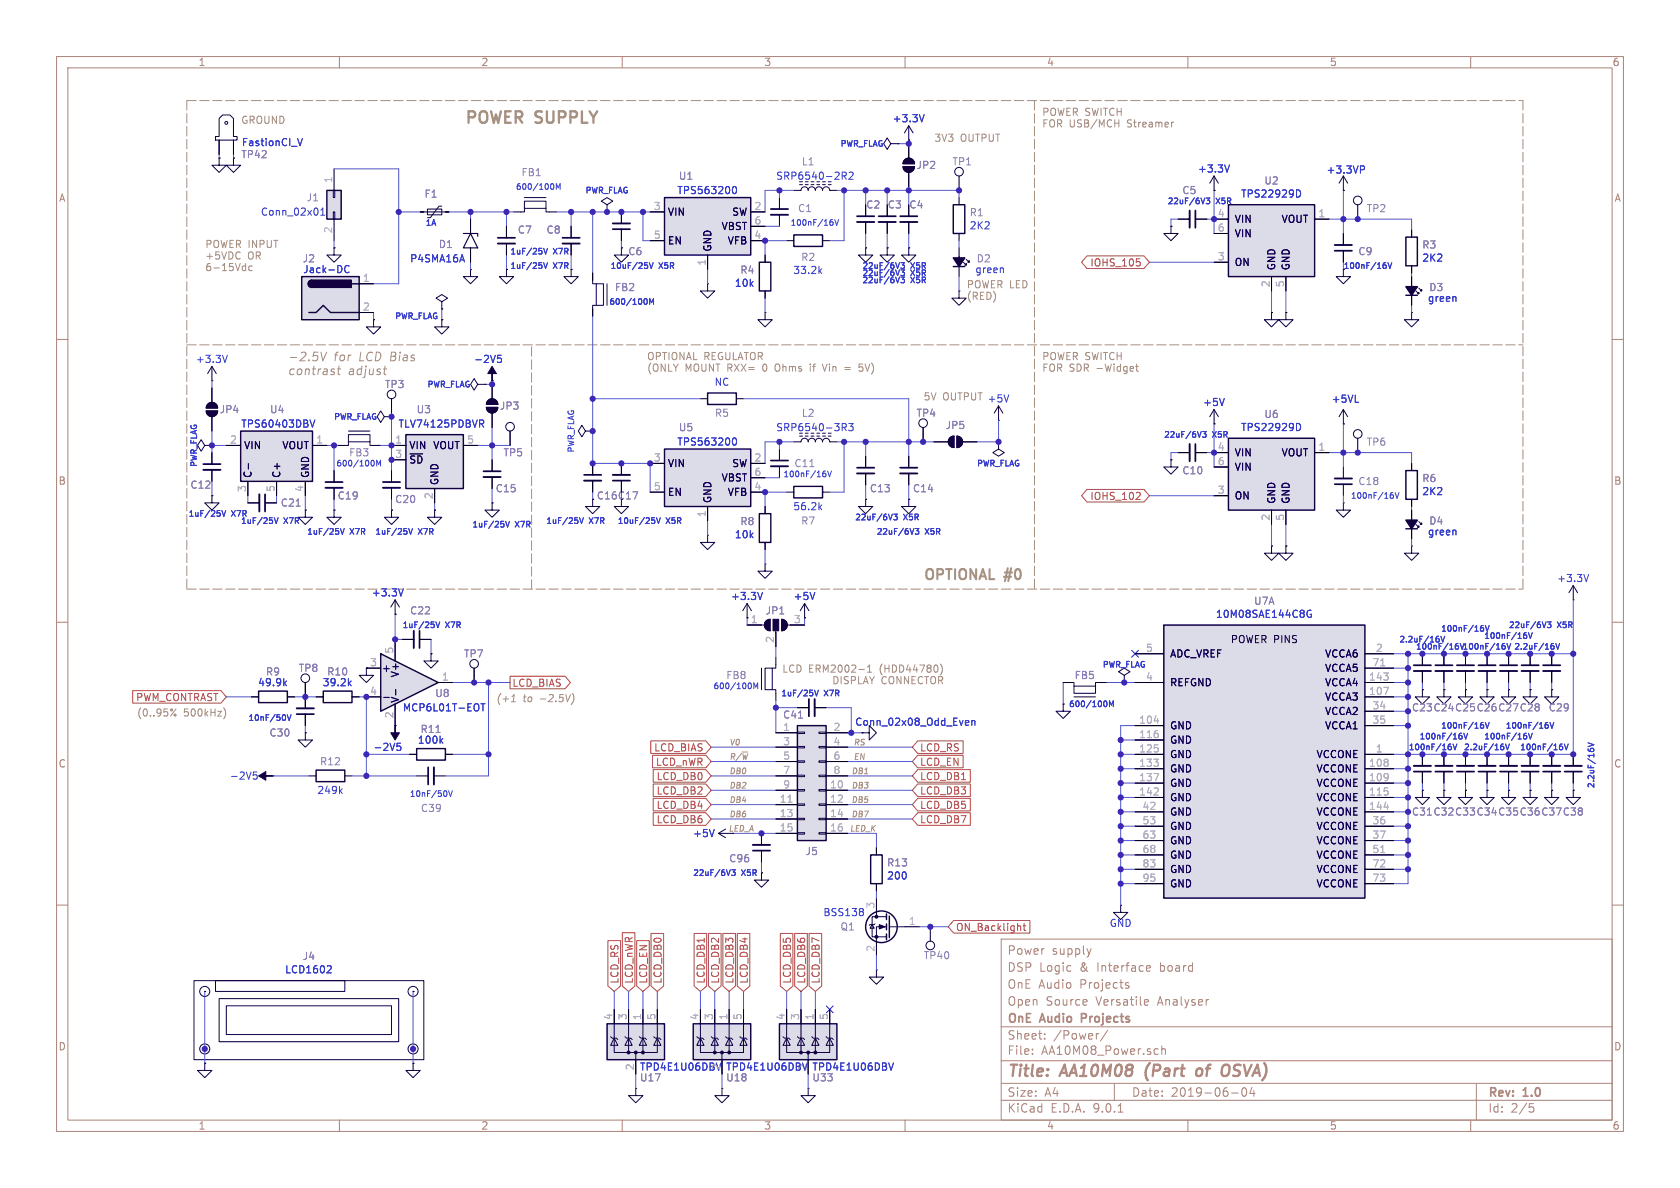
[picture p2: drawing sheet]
<svg xmlns="http://www.w3.org/2000/svg" width="297mm" height="210mm" viewBox="0 0 297 210" stroke-linecap="round" stroke-linejoin="round" font-family="sans-serif">
<defs><g id="words">
<g font-size="2.8" fill="#a4907e">
<text x="81.8" y="22">POWER</text>
<text x="94.5" y="22">SUPPLY</text>
</g>
<g font-size="2.8" fill="#aa837a">
<text x="178" y="190.9">Title:</text>
<text x="187.7" y="190.9">AA10M08</text>
<text x="203.3" y="190.9">(Part</text>
<text x="213.2" y="190.9">of</text>
<text x="218.4" y="190.9">OSVA)</text>
</g>
<g font-size="2.5" fill="#a4907e">
<text x="163.2" y="102.6">OPTIONAL</text>
<text x="177.8" y="102.6">#0</text>
</g>
<g font-size="2.1" fill="#a4907e">
<text x="50.8" y="64">-2.5V</text>
<text x="58.9" y="64">for</text>
<text x="63.4" y="64">LCD Bias</text>
<text x="50.8" y="66.4">contrast</text>
<text x="61.5" y="66.4">adjust</text>
</g>
<g font-size="2.1" fill="#aa837a">
<text x="178" y="172">DSP Logic</text>
<text x="178" y="169">Power</text>
<text x="185.9" y="169">supply</text>
<text x="191" y="172">&amp;</text>
<text x="194.1" y="172">Interface</text>
<text x="205.3" y="172">board</text>
<text x="178" y="178">Open</text>
<text x="178" y="175">OnE Audio</text>
<text x="184.9" y="178">Source</text>
<text x="191" y="175">Projects</text>
<text x="193.8" y="178">Versatile</text>
<text x="204.8" y="178">Analyser</text>
<text x="178" y="184">Sheet:</text>
<text x="178" y="181.2">OnE</text>
<text x="184" y="181.2">Audio</text>
<text x="186.2" y="184">/Power/</text>
<text x="191.8" y="181.2">Projects</text>
<text x="178" y="186.7">File:</text>
<text x="184.1" y="186.7">AA10M08_Power.sch</text>
<text x="178" y="196.9">KiCad</text>
<text x="178" y="194.1">Size:</text>
<text x="184.7" y="194.1">A4</text>
<text x="185.7" y="196.9">E.D.A.</text>
<text x="193.3" y="196.9">9.0.1</text>
<text x="200" y="194.1">Date:</text>
<text x="207" y="194.1">2019-06-04</text>
<text x="263" y="194.3">Rev:</text>
<text x="263" y="196.9">Id:</text>
<text x="267.1" y="196.9">2/5</text>
<text x="269.4" y="194.3">1.0</text>
</g>
<g font-size="1.8" fill="#aa837a">
<text x="35" y="11.9">1</text>
<text x="85" y="11.9">2</text>
<text x="135" y="11.9">3</text>
<text x="185" y="11.9">4</text>
<text x="235" y="11.9">5</text>
<text x="285" y="11.9">6</text>
<text x="10.3" y="35.9">A</text>
<text x="285.3" y="35.9">A</text>
<text x="10.3" y="85.9">B</text>
<text x="285.3" y="85.9">B</text>
<text x="10.3" y="135.9">C</text>
<text x="285.3" y="135.9">C</text>
<text x="10.3" y="185.9">D</text>
<text x="285.3" y="185.9">D</text>
<text x="35" y="199.9">1</text>
<text x="85" y="199.9">2</text>
<text x="135" y="199.9">3</text>
<text x="185" y="199.9">4</text>
<text x="235" y="199.9">5</text>
<text x="285" y="199.9">6</text>
</g>
<g font-size="1.8" fill="#a4907e">
<text x="42.5" y="22">GROUND</text>
<text x="184.1" y="20.6">POWER SWITCH</text>
<text x="184.1" y="22.6">FOR USB/MCH</text>
<text x="199.4" y="22.6">Streamer</text>
<text x="165.1" y="25.2">3V3</text>
<text x="169.8" y="25.2">OUTPUT</text>
<text x="36.2" y="43.9">POWER INPUT</text>
<text x="36.2" y="46">+5VDC</text>
<text x="43.8" y="46">OR</text>
<text x="36.2" y="48">6-15Vdc</text>
<text x="170.8" y="51">POWER LED</text>
<text x="170.8" y="53.1">(RED)</text>
<text x="114.3" y="63.7">OPTIONAL REGULATOR</text>
<text x="114.3" y="65.8">(ONLY</text>
<text x="121.1" y="65.8">MOUNT RXX=</text>
<text x="135.1" y="65.8">0</text>
<text x="137.5" y="65.8">Ohms</text>
<text x="143.9" y="65.8">if</text>
<text x="146.4" y="65.8">Vin</text>
<text x="150.4" y="65.8">=</text>
<text x="153.1" y="65.8">5V)</text>
<text x="184.1" y="63.7">POWER SWITCH</text>
<text x="184.1" y="65.8">FOR SDR -Widget</text>
<text x="163.2" y="70.9">5V</text>
<text x="166.7" y="70.9">OUTPUT</text>
<text x="138.2" y="119">LCD ERM2002-1</text>
<text x="155.6" y="119">(HDD44780)</text>
<text x="87.6" y="124.2">(+1</text>
<text x="92.4" y="124.2">to</text>
<text x="95.5" y="124.2">-2.5V)</text>
<text x="147" y="121">DISPLAY</text>
<text x="155.8" y="121">CONNECTOR</text>
<text x="24.1" y="126.8">(0..95%</text>
<text x="32.4" y="126.8">500kHz)</text>
</g>
<g font-size="1.8" fill="#353dd0">
<text x="157.7" y="21.8">+3.3V</text>
<text x="42.7" y="26">FastionCI_V</text>
<text x="119.6" y="34.5">TPS563200</text>
<text x="137.1" y="32">SRP6540-2R2</text>
<text x="208.9" y="34.5">C5</text>
<text x="211.7" y="30.7">+3.3V</text>
<text x="219.3" y="35.1">TPS22929D</text>
<text x="234.4" y="30.9">+3.3VP</text>
<text x="46" y="38.3">Conn_02x01</text>
<text x="171.3" y="40.7">2K2</text>
<text x="72.4" y="46.6">P4SMA16A</text>
<text x="251.3" y="46.5">2K2</text>
<text x="53.5" y="48.5">Jack-DC</text>
<text x="129.8" y="50.9">10k</text>
<text x="140.1" y="48.6">33.2k</text>
<text x="172.3" y="48.5">green</text>
<text x="252.3" y="53.6">green</text>
<text x="34.5" y="64.4">+3.3V</text>
<text x="83.7" y="64.4">-2V5</text>
<text x="126.2" y="68.4">NC</text>
<text x="174.5" y="71.3">+5V</text>
<text x="212.6" y="72">+5V</text>
<text x="235.3" y="71.4">+5VL</text>
<text x="42.6" y="75.8">TPS60403DBV</text>
<text x="70.4" y="75.8">TLV74125PDBVR</text>
<text x="137.1" y="76.4">SRP6540-3R3</text>
<text x="219.3" y="76.4">TPS22929D</text>
<text x="61.6" y="80.9">FB3</text>
<text x="119.6" y="79">TPS563200</text>
<text x="140.3" y="82.8">C11</text>
<text x="251.3" y="87.7">2K2</text>
<text x="129.8" y="95.4">10k</text>
<text x="140.1" y="90.4">56.2k</text>
<text x="252.3" y="94.8">green</text>
<text x="65.6" y="105.6">+3.3V</text>
<text x="129.1" y="106.3">+3.3V</text>
<text x="140.2" y="106.3">+5V</text>
<text x="275.2" y="103.1">+3.3V</text>
<text x="214.9" y="109.4">10M08SAE144C8G</text>
<text x="46.9" y="119.6">R9</text>
<text x="57.7" y="119.6">R10</text>
<text x="45.5" y="121.5">49.9k</text>
<text x="57" y="121.5">39.2k</text>
<text x="71.1" y="126">MCP6L01T-EOT</text>
<text x="128.3" y="120.2">FB8</text>
<text x="73.8" y="131.7">100k</text>
<text x="74.3" y="129.8">R11</text>
<text x="151.1" y="128.5">Conn_02x08_Odd_Even</text>
<text x="65.9" y="132.9">-2V5</text>
<text x="40.5" y="138">-2V5</text>
<text x="56" y="140.6">249k</text>
<text x="122.4" y="148.2">+5V</text>
<text x="156.7" y="155.7">200</text>
<text x="145.5" y="162.2">BSS138</text>
<text x="196.1" y="164.1">GND</text>
<text x="50.3" y="172.3">LCD1602</text>
<text x="113" y="189.5">TPD4E1U06DBV</text>
<text x="128.3" y="189.5">TPD4E1U06DBV</text>
<text x="142.6" y="189.3" transform="rotate(-90 142.6 189.3)">2</text>
<text x="143.5" y="189.5">TPD4E1U06DBV</text>
</g>
<g font-size="1.8" fill="#8d7cb6">
<text x="42.6" y="28.2">TP42</text>
<text x="141.7" y="29.4">L1</text>
<text x="168.3" y="29.4">TP1</text>
<text x="54.1" y="35.8">J1</text>
<text x="74.9" y="35.2">F1</text>
<text x="92.1" y="31.3">FB1</text>
<text x="119.9" y="32">U1</text>
<text x="161.9" y="30.1">JP2</text>
<text x="223.4" y="32.8">U2</text>
<text x="91.4" y="41.5">C7</text>
<text x="96.5" y="41.5">C8</text>
<text x="141" y="37.7">C1</text>
<text x="153" y="37.1">C2</text>
<text x="156.9" y="37.1">C3</text>
<text x="160.7" y="37.1">C4</text>
<text x="171.3" y="38.4">R1</text>
<text x="241.5" y="37.7">TP2</text>
<text x="53.4" y="46.6">J2</text>
<text x="77.5" y="44">D1</text>
<text x="111" y="45.3">C6</text>
<text x="141.5" y="46.3">R2</text>
<text x="172.6" y="46.6">D2</text>
<text x="240" y="45.3">C9</text>
<text x="251.3" y="44.1">R3</text>
<text x="108.6" y="51.7">FB2</text>
<text x="130.8" y="48.6">R4</text>
<text x="252.6" y="51.7">D3</text>
<text x="68" y="68.8">TP3</text>
<text x="38.7" y="73.3">JP4</text>
<text x="47.6" y="73.3">U4</text>
<text x="73.6" y="73.3">U3</text>
<text x="88.3" y="72.6">JP3</text>
<text x="119.9" y="76.4">U5</text>
<text x="126.3" y="73.9">R5</text>
<text x="141.7" y="73.9">L2</text>
<text x="161.9" y="73.9">TP4</text>
<text x="167.1" y="76">JP5</text>
<text x="223.4" y="74.1">U6</text>
<text x="88.9" y="80.9">TP5</text>
<text x="241.5" y="79">TP6</text>
<text x="33.6" y="86.6">C12</text>
<text x="49.5" y="89.8">C21</text>
<text x="59.6" y="88.5">C19</text>
<text x="69.8" y="89.1">C20</text>
<text x="87.5" y="87.2">C15</text>
<text x="153.7" y="87.2">C13</text>
<text x="161.3" y="87.2">C14</text>
<text x="208.9" y="84">C10</text>
<text x="240" y="86">C18</text>
<text x="251.3" y="85.4">R6</text>
<text x="130.8" y="93">R8</text>
<text x="141.5" y="92.9">R7</text>
<text x="252.6" y="92.9">D4</text>
<text x="221.6" y="107.1">U7A</text>
<text x="72.4" y="108.8">C22</text>
<text x="135.3" y="108.8">JP1</text>
<text x="52.7" y="119">TP8</text>
<text x="81.9" y="116.4">TP7</text>
<text x="76.8" y="123.4">U8</text>
<text x="189.9" y="120.2">FB5</text>
<text x="249.5" y="126">C23 C24 C25 C26 C27 C28</text>
<text x="273.7" y="126">C29</text>
<text x="47.5" y="130.4">C30</text>
<text x="138.3" y="127.2">C41</text>
<text x="56.5" y="135.5">R12</text>
<text x="74.3" y="143.7">C39</text>
<text x="249.5" y="144.4">C31 C32 C33 C34 C35 C36 C37 C38</text>
<text x="128.8" y="152.6">C96</text>
<text x="142.3" y="151.4">J5</text>
<text x="156.7" y="153.4">R13</text>
<text x="148.5" y="164.7">Q1</text>
<text x="53.4" y="169.9">J4</text>
<text x="163.2" y="169.8">TP40</text>
<text x="113" y="191.4">U17</text>
<text x="128.3" y="191.4">U18</text>
<text x="143.5" y="191.4">U33</text>
</g>
<g font-size="1.8" fill="#b4afbe">
<text x="58.8" y="32.5" transform="rotate(-90 58.8 32.5)">1</text>
<text x="58.8" y="41.3" transform="rotate(-90 58.8 41.3)">2</text>
<text x="115.5" y="37.2">3</text>
<text x="133.3" y="37.2">2</text>
<text x="133.3" y="39.8">6</text>
<text x="215.2" y="38.5">4</text>
<text x="215.2" y="41">6</text>
<text x="233" y="38.5">1</text>
<text x="115.5" y="42.3">5</text>
<text x="124.8" y="47.1" transform="rotate(-90 124.8 47.1)">1</text>
<text x="133.3" y="42.3">4</text>
<text x="215.2" y="46.1">3</text>
<text x="64.1" y="49.9">1</text>
<text x="224.5" y="50.9" transform="rotate(-90 224.5 50.9)">2</text>
<text x="227.1" y="50.9" transform="rotate(-90 227.1 50.9)">5</text>
<text x="64.1" y="55">2</text>
<text x="40.6" y="78.5">2</text>
<text x="55.8" y="78.5">1</text>
<text x="69.8" y="78.5">1</text>
<text x="69.8" y="81">3</text>
<text x="82.5" y="78.5">5</text>
<text x="115.5" y="81.7">3</text>
<text x="133.3" y="81.7">2</text>
<text x="215.2" y="79.8">4</text>
<text x="215.2" y="82.3">6</text>
<text x="233" y="79.8">1</text>
<text x="43.6" y="87.1" transform="rotate(-90 43.6 87.1)">3</text>
<text x="48.6" y="87.1" transform="rotate(-90 48.6 87.1)">5</text>
<text x="53.7" y="87.1" transform="rotate(-90 53.7 87.1)">4</text>
<text x="76.6" y="88.3" transform="rotate(-90 76.6 88.3)">2</text>
<text x="115.5" y="86.7">5</text>
<text x="133.3" y="84.2">6</text>
<text x="133.3" y="86.7">4</text>
<text x="215.2" y="87.4">3</text>
<text x="124.8" y="91.5" transform="rotate(-90 124.8 91.5)">1</text>
<text x="224.5" y="92.1" transform="rotate(-90 224.5 92.1)">2</text>
<text x="227.1" y="92.1" transform="rotate(-90 227.1 92.1)">5</text>
<text x="132.6" y="110.2">1</text>
<text x="136.9" y="113.7" transform="rotate(-90 136.9 113.7)">2</text>
<text x="140.3" y="110.2">3</text>
<text x="65.3" y="117.9">3</text>
<text x="69.6" y="115.6" transform="rotate(-90 69.6 115.6)">5</text>
<text x="202.5" y="115.3">5</text>
<text x="242.5" y="117.9">71</text>
<text x="243.1" y="115.3">2</text>
<text x="65.3" y="122.9">4</text>
<text x="78" y="120.4">1</text>
<text x="202.5" y="120.4">4</text>
<text x="241.9" y="120.4">143</text>
<text x="241.9" y="122.9">107</text>
<text x="242.5" y="125.5">34</text>
<text x="69.6" y="127.1" transform="rotate(-90 69.6 127.1)">2</text>
<text x="138.4" y="129.3">1</text>
<text x="138.4" y="131.8">3</text>
<text x="147.2" y="129.3">2</text>
<text x="147.2" y="131.8">4</text>
<text x="201.3" y="128">104</text>
<text x="201.3" y="130.6">116</text>
<text x="242.5" y="128">35</text>
<text x="138.4" y="134.4">5</text>
<text x="138.4" y="136.9">7</text>
<text x="147.2" y="134.4">6</text>
<text x="147.2" y="136.9">8</text>
<text x="201.3" y="133.1">125</text>
<text x="201.3" y="135.6">133</text>
<text x="241.9" y="135.6">108</text>
<text x="243.1" y="133.1">1</text>
<text x="137.8" y="142">11</text>
<text x="138.4" y="139.4">9</text>
<text x="146.6" y="139.4">10</text>
<text x="146.6" y="142">12</text>
<text x="201.3" y="138.2">137</text>
<text x="201.3" y="140.7">142</text>
<text x="201.9" y="143.3">42</text>
<text x="241.9" y="138.2">109</text>
<text x="241.9" y="140.7">115</text>
<text x="241.9" y="143.3">144</text>
<text x="137.8" y="144.5">13</text>
<text x="137.8" y="147.1">15</text>
<text x="146.6" y="144.5">14</text>
<text x="146.6" y="147.1">16</text>
<text x="201.9" y="145.8">53</text>
<text x="201.9" y="148.3">63</text>
<text x="242.5" y="145.8">36</text>
<text x="242.5" y="148.3">37</text>
<text x="201.9" y="150.9">68</text>
<text x="201.9" y="153.4">83</text>
<text x="201.9" y="156">95</text>
<text x="242.5" y="150.9">51</text>
<text x="242.5" y="153.4">72</text>
<text x="242.5" y="156">73</text>
<text x="154.7" y="160.7" transform="rotate(-90 154.7 160.7)">3</text>
<text x="160.6" y="163.6">1</text>
<text x="154.7" y="168.3" transform="rotate(-90 154.7 168.3)">2</text>
<text x="108.3" y="180.4" transform="rotate(-90 108.3 180.4)">4</text>
<text x="110.9" y="180.4" transform="rotate(-90 110.9 180.4)">3</text>
<text x="113.4" y="180.4" transform="rotate(-90 113.4 180.4)">1</text>
<text x="116" y="180.4" transform="rotate(-90 116 180.4)">5</text>
<text x="123.6" y="180.4" transform="rotate(-90 123.6 180.4)">4</text>
<text x="126.1" y="180.4" transform="rotate(-90 126.1 180.4)">3</text>
<text x="128.7" y="180.4" transform="rotate(-90 128.7 180.4)">1</text>
<text x="131.2" y="180.4" transform="rotate(-90 131.2 180.4)">5</text>
<text x="138.8" y="180.4" transform="rotate(-90 138.8 180.4)">4</text>
<text x="141.4" y="180.4" transform="rotate(-90 141.4 180.4)">3</text>
<text x="143.9" y="180.4" transform="rotate(-90 143.9 180.4)">1</text>
<text x="146.4" y="180.4" transform="rotate(-90 146.4 180.4)">5</text>
<text x="112.1" y="189.3" transform="rotate(-90 112.1 189.3)">2</text>
<text x="127.4" y="189.3" transform="rotate(-90 127.4 189.3)">2</text>
</g>
<g font-size="1.8" fill="#15005e">
<text x="118" y="38.3">VIN</text>
<text x="127.5" y="40.9">VBST</text>
<text x="129.3" y="38.3">SW</text>
<text x="218.2" y="39.6">VIN</text>
<text x="226.5" y="39.6">VOUT</text>
<text x="118" y="43.4">EN</text>
<text x="126" y="44.6" transform="rotate(-90 126 44.6)">GND</text>
<text x="128.6" y="43.4">VFB</text>
<text x="218.2" y="42.1">VIN</text>
<text x="218.2" y="47.2">ON</text>
<text x="225.7" y="47.9" transform="rotate(-90 225.7 47.9)">GND</text>
<text x="228.2" y="47.9" transform="rotate(-90 228.2 47.9)">GND</text>
<text x="43.1" y="79.6">VIN</text>
<text x="49.8" y="79.6">VOUT</text>
<text x="72.3" y="79.6">VIN</text>
<text x="72.3" y="82.1">~{SD}</text>
<text x="76.5" y="79.6">VOUT</text>
<text x="118" y="82.8">VIN</text>
<text x="129.3" y="82.8">SW</text>
<text x="218.2" y="80.9">VIN</text>
<text x="218.2" y="83.4">VIN</text>
<text x="226.5" y="80.9">VOUT</text>
<text x="44.7" y="84.6" transform="rotate(-90 44.7 84.6)">C-</text>
<text x="49.8" y="84.6" transform="rotate(-90 49.8 84.6)">C+</text>
<text x="54.8" y="84.6" transform="rotate(-90 54.8 84.6)">GND</text>
<text x="77.7" y="85.9" transform="rotate(-90 77.7 85.9)">GND</text>
<text x="118" y="87.9">EN</text>
<text x="126" y="89" transform="rotate(-90 126 89)">GND</text>
<text x="127.5" y="85.3">VBST</text>
<text x="128.6" y="87.9">VFB</text>
<text x="218.2" y="88.5">ON</text>
<text x="225.7" y="89.2" transform="rotate(-90 225.7 89.2)">GND</text>
<text x="228.2" y="89.2" transform="rotate(-90 228.2 89.2)">GND</text>
<text x="67.4" y="119">+</text>
<text x="70.7" y="119.8" transform="rotate(-90 70.7 119.8)">V+</text>
<text x="206.8" y="116.4">ADC_VREF</text>
<text x="234.2" y="116.4">VCCA6</text>
<text x="234.2" y="119">VCCA5</text>
<text x="70.7" y="124.3" transform="rotate(-90 70.7 124.3)">V-</text>
<text x="206.8" y="121.5">REFGND</text>
<text x="234.2" y="121.5">VCCA4</text>
<text x="234.2" y="124.1">VCCA3</text>
<text x="206.8" y="129.1">GND</text>
<text x="206.8" y="131.7">GND</text>
<text x="234.2" y="126.6">VCCA2</text>
<text x="234.2" y="129.1">VCCA1</text>
<text x="206.8" y="134.2">GND</text>
<text x="206.8" y="136.8">GND</text>
<text x="232.6" y="134.2">VCCONE</text>
<text x="232.6" y="136.8">VCCONE</text>
<text x="206.8" y="139.3">GND</text>
<text x="206.8" y="141.8">GND</text>
<text x="232.6" y="139.3">VCCONE</text>
<text x="232.6" y="141.8">VCCONE</text>
<text x="206.8" y="144.4">GND</text>
<text x="206.8" y="146.9">GND</text>
<text x="206.8" y="149.5">GND</text>
<text x="232.6" y="144.4">VCCONE</text>
<text x="232.6" y="146.9">VCCONE</text>
<text x="232.6" y="149.5">VCCONE</text>
<text x="206.8" y="152">GND</text>
<text x="206.8" y="154.5">GND</text>
<text x="232.6" y="152">VCCONE</text>
<text x="232.6" y="154.5">VCCONE</text>
<text x="206.8" y="157.1">GND</text>
<text x="232.6" y="157.1">VCCONE</text>
</g>
<g font-size="1.8" fill="#c03d3d">
<text x="192.7" y="47.3">IOHS_105</text>
<text x="192.7" y="88.6">IOHS_102</text>
<text x="24" y="124.1">PWM_CONTRAST</text>
<text x="90.5" y="121.6">LCD_BIAS</text>
<text x="115.5" y="133">LCD_BIAS</text>
<text x="115.9" y="135.6">LCD_nWR</text>
<text x="162.6" y="133">LCD_RS</text>
<text x="162.6" y="135.6">LCD_EN</text>
<text x="116" y="143.2">LCD_DB4</text>
<text x="116" y="140.7">LCD_DB2</text>
<text x="116" y="138.1">LCD_DB0</text>
<text x="162.6" y="138.1">LCD_DB1</text>
<text x="162.6" y="143.2">LCD_DB5</text>
<text x="162.6" y="140.7">LCD_DB3</text>
<text x="116" y="145.7">LCD_DB6</text>
<text x="162.6" y="145.7">LCD_DB7</text>
<text x="168.9" y="164.8">ON_Backlight</text>
<text x="109.5" y="174" transform="rotate(-90 109.5 174)">LCD_RS</text>
<text x="112.1" y="174" transform="rotate(-90 112.1 174)">LCD_nWR</text>
<text x="114.6" y="174" transform="rotate(-90 114.6 174)">LCD_EN</text>
<text x="117.2" y="174" transform="rotate(-90 117.2 174)">LCD_DB0</text>
<text x="124.8" y="174" transform="rotate(-90 124.8 174)">LCD_DB1</text>
<text x="127.3" y="174" transform="rotate(-90 127.3 174)">LCD_DB2</text>
<text x="129.9" y="174" transform="rotate(-90 129.9 174)">LCD_DB3</text>
<text x="132.4" y="174" transform="rotate(-90 132.4 174)">LCD_DB4</text>
<text x="140" y="174" transform="rotate(-90 140 174)">LCD_DB5</text>
<text x="142.6" y="174" transform="rotate(-90 142.6 174)">LCD_DB6</text>
<text x="145.1" y="174" transform="rotate(-90 145.1 174)">LCD_DB7</text>
</g>
<text font-size="1.8" fill="#010022" x="105.4" y="88.5">C16 C17</text>
<text font-size="1.8" fill="#130040" x="217.5" y="113.9">POWER PINS</text>
<g font-size="1.4" fill="#353dd0">
<text x="148.5" y="26.1">PWR_FLAG</text>
<text x="91.1" y="33.8">600/100M</text>
<text x="103.4" y="34.4">PWR_FLAG</text>
<text x="75.2" y="40.1">1A</text>
<text x="139.7" y="40.1">100nF/16V</text>
<text x="206.3" y="36.3">22uF/6V3</text>
<text x="215" y="36.3">X5R</text>
<text x="90.1" y="47.7">1uF/25V</text>
<text x="90.1" y="45.2">1uF/25V</text>
<text x="97.8" y="47.7">X7R</text>
<text x="97.8" y="45.2">X7R</text>
<text x="107.8" y="47.7">10uF/25V</text>
<text x="116.5" y="47.7">X5R</text>
<text x="152.4" y="47.7">22uF/6V3</text>
<text x="161" y="47.7">X5R</text>
<text x="152.4" y="50.3">22uF/6V3</text>
<text x="152.4" y="49">22uF/6V3</text>
<text x="161" y="50.3">X5R</text>
<text x="161" y="49">X5R</text>
<text x="69.8" y="56.6">PWR_FLAG</text>
<text x="107.6" y="54.1">600/100M</text>
<text x="75.5" y="68.7">PWR_FLAG</text>
<text x="59" y="74.4">PWR_FLAG</text>
<text x="205.7" y="77.6">22uF/6V3</text>
<text x="214.3" y="77.6">X5R</text>
<text x="35" y="82.6" transform="rotate(-90 35 82.6)">PWR_FLAG</text>
<text x="59.4" y="82.7">600/100M</text>
<text x="101.7" y="80.1" transform="rotate(-90 101.7 80.1)">PWR_FLAG</text>
<text x="172.6" y="82.7">PWR_FLAG</text>
<text x="138.4" y="84.6">100nF/16V</text>
<text x="238.7" y="88.4">100nF/16V</text>
<text x="33.2" y="91.5">1uF/25V</text>
<text x="40.9" y="91.5">X7R</text>
<text x="42.5" y="92.8">1uF/25V</text>
<text x="50.2" y="92.8">X7R</text>
<text x="54.2" y="94.7">1uF/25V</text>
<text x="61.9" y="94.7">X7R</text>
<text x="66.3" y="94.7">1uF/25V</text>
<text x="73.9" y="94.7">X7R</text>
<text x="83.4" y="93.4">1uF/25V</text>
<text x="91.1" y="93.4">X7R</text>
<text x="96.5" y="92.8">1uF/25V</text>
<text x="104.1" y="92.8">X7R</text>
<text x="109.1" y="92.8">10uF/25V</text>
<text x="117.7" y="92.8">X5R</text>
<text x="151.1" y="92.2">22uF/6V3</text>
<text x="154.9" y="94.7">22uF/6V3</text>
<text x="159.7" y="92.2">X5R</text>
<text x="163.5" y="94.7">X5R</text>
<text x="71.1" y="111.2">1uF/25V</text>
<text x="78.7" y="111.2">X7R</text>
<text x="247.3" y="113.8">2.2uF/16V</text>
<text x="254.7" y="111.9">100nF/16V</text>
<text x="262.3" y="113.1">100nF/16V</text>
<text x="266.7" y="111.2">22uF/6V3</text>
<text x="275.3" y="111.2">X5R</text>
<text x="194.9" y="118.2">PWR_FLAG</text>
<text x="250.2" y="115">100nF/16V</text>
<text x="258.5" y="115">100nF/16V</text>
<text x="267.6" y="115">2.2uF/16V</text>
<text x="126" y="122">600/100M</text>
<text x="138" y="123.3">1uF/25V</text>
<text x="145.7" y="123.3">X7R</text>
<text x="188.9" y="125.2">600/100M</text>
<text x="43.8" y="127.6">10nF/50V</text>
<text x="250.9" y="130.9">100nF/16V</text>
<text x="254.7" y="129">100nF/16V</text>
<text x="262.3" y="130.9">100nF/16V</text>
<text x="266.1" y="129">100nF/16V</text>
<text x="249" y="132.8">100nF/16V</text>
<text x="258.7" y="132.8">2.2uF/16V</text>
<text x="268.6" y="132.8">100nF/16V</text>
<text x="72.4" y="141.1">10nF/50V</text>
<text x="282" y="139.4" transform="rotate(-90 282 139.4)">2.2uF/16V</text>
<text x="122.4" y="155">22uF/6V3</text>
<text x="131.1" y="155">X5R</text>
</g>
<g font-size="1.4" fill="#010022">
<text x="237.5" y="47.7">100nF/16V</text>
<text x="128.7" y="147.1">LED_A</text>
</g>
<g font-size="1.4" fill="#a4907e">
<text x="128.9" y="131.8">V0</text>
<text x="150.8" y="131.8">RS</text>
<text x="128.8" y="136.9">DB0</text>
<text x="128.9" y="134.4">R/~{W}</text>
<text x="150.5" y="136.9">DB1</text>
<text x="150.8" y="134.4">EN</text>
<text x="128.8" y="142">DB4</text>
<text x="128.8" y="139.5">DB2</text>
<text x="150.4" y="142">DB5</text>
<text x="150.5" y="139.5">DB3</text>
<text x="128.8" y="144.5">DB6</text>
<text x="150.1" y="147.1">LED_K</text>
<text x="150.4" y="144.5">DB7</text>
</g>
</g></defs>
<g fill="none" stroke="#aa837a" stroke-width=".18">
<path d="M10 10h277v190h-277zM12 12h273v186h-273zM60 10v2M110 10v2M160 10v2M210 10v2M260 10v2M10 60h2M285 60h2M10 110h2M285 110h2M10 160h2"/>
<path d="M177 166h108v32h-108zM192.1 176.8l.1 .3-.7 .1M192.9 167.7l-.4 1M199 174.1l.5 .2 .1 .1-.1 .2-.4 .1M199 173.8h.5M202.5 176.7l.5 .1v.3l-.7 .1M202.9 170.7l.4 .1 .1 .3-.7 .1M203 177.6l-.5 .1M203.3 171.6l-.4 .1M285 160h2M60 198v2M110 198v2"/>
<path d="M160 198v2M177 194.5h108M177 191.5h108M177 187.5h108M177 181.5h108M182.5 186.3v.1M182.5 185.5v.1M184.7 183.6v.1M184.7 182.8v.1M194.2 182.7l-.2 .1M195.8 182.1l-1.3 2M197 191.5v3"/>
<path d="M197.7 196.6h.8M205.4 184.9v1.5M205.4 185.5l.2-.1 .4 .1v.9M210 198v2M217.7 193.2h1.2M219.7 192.4a.81 .81 0 0 0 .3 1.4l.2-.1 .2-.5-.2-.8M221.3 192.2l-.3 1.1h.9M221.7 192.8v1M260 198v2M261 191.5v6.5M270.4 195.1h.7M270.5 195.7h.4l.3 .3-.2 .5-.5 .1"/>
</g>
<path d="M202.6 189.3v1.1M212.5 189.1a.57 .57 0 0 0-1 .2v.7a.57 .57 0 0 0 1-.2M217 188.2l.2 .1a1.5 1.5 0 0 1-.1 1.6" fill="none" stroke="#aa837a" stroke-width=".4"/>
<path d="M191.2 180h.6M191.8 179.2h-.6v1.5" fill="none" stroke="#aa837a" stroke-width=".3"/>
<path d="M176.5 71.8l.8 1.2M176.5 71.8l-.7 1.2M176.5 71.8v2.5M224.8 96.5v1.3h-1.3l1.3 1.3 1.3-1.3h-1.3M227.3 96.5v1.3h-1.2l1.2 1.3 1.3-1.3h-1.3M278.1 139.7v1.3h-1.2l1.2 1.2 1.3-1.2h-1.3" fill="none" stroke="#130040" stroke-width=".18"/>
<path d="M176.5 74.3h.1M224.8 96.5h.1M227.3 96.5h.1M278.1 139.7h.1M278.1 133.4v2M278.1 136.4v2" fill="none" stroke="#010022" stroke-width=".18"/>
<path d="M178.3 69.8l-.4 1.3M280.8 132.4v.2M280.8 131.3l1 .4-1 .3M281.1 132.5l.2-.2h.3l.2 .2" fill="none" stroke="#353dd0" stroke-width=".18"/>
<path d="M276.6 136.4h3.1" fill="none" stroke="#130040" stroke-width=".3"/>
<path d="M276.6 135.4h3.1" fill="none" stroke="#130040" stroke-width=".33"/>
<path d="M217.2 77.5h15.2v12.7h-15.2z" fill="#dcdbe8"/>
<path d="M217.2 77.5h15.2v12.7h-15.2z" fill="none" stroke="#130040" stroke-width=".25"/>
<g fill="none" stroke="#010022" stroke-width=".18">
<path d="M214.6 33.7h.1M214.6 74.9h.1M207 81.3h.1M208.3 80h2M211.3 80h2.1M214.6 80h2.6M214.6 82.6h2.6M214.6 87.6h2.6M224.8 90.2v2.5M227.3 90.2v2.5M232.4 80h2.5M237.5 88.9h.1"/>
<path d="M64.8 118.1h.1M142.2 109.2h.1M54 129.5h.1M270.5 139.7h.1M270.5 133.4v2M270.5 136.4v2M274.3 139.7h.1M274.3 133.4v2M274.3 136.4v2"/>
</g>
<path d="M217.4 29.2l-.5 1.2M212.4 76.3l-.4 1M212.6 76.3h.6l-.3 .4 .3 .1v.4l-.2 .1-.4-.1M216.4 70.4l-.4 1.3M229.2 74.8a.64 .64 0 0 1 .7 .7 .64 .64 0 0 1-.7 .6M144.1 104.7l-.5 1.3M273.3 128.1l.4 .2v.3l-.4 .1M273.4 127.7h.2M274 127.7l.4 1 .3-1M275.9 131.9l.4 .2-.1 .3-.3 .1M276 131.5h.2M276.6 131.5l.3 1 .3-1" fill="none" stroke="#353dd0" stroke-width=".18"/>
<g fill="none" stroke="#130040" stroke-width=".18">
<path d="M214.6 31.1v2.6M214.6 31.1l.8 1.3M214.6 31.1l-.7 1.3M237.5 47.6v1.3h-1.3l1.3 1.3 1.3-1.3h-1.3M214.6 72.4l.8 1.3M214.6 72.4l-.7 1.3M214.6 72.4v2.5M207 81.3v1.3h-1.3l1.3 1.2 1.3-1.2h-1.3M237.5 88.9v1.3h-1.3l1.3 1.2 1.3-1.2h-1.3M64.8 118.1v1.3h-1.3l1.3 1.3 1.2-1.3h-1.2M142.2 106.7l.8 1.3M142.2 106.7l-.7 1.3"/>
<path d="M142.2 106.7v2.5M54 129.5v1.3h-1.3l1.3 1.3 1.2-1.3h-1.2M270.5 139.7v1.3h-1.3l1.3 1.2 1.3-1.2h-1.3M274.3 139.7v1.3h-1.3l1.3 1.2 1.3-1.2h-1.3"/>
</g>
<path d="M211.3 78.5v3M269 136.4h3M272.8 136.4h3" fill="none" stroke="#130040" stroke-width=".3"/>
<path d="M210.3 78.5v3M269 135.4h3M272.8 135.4h3" fill="none" stroke="#130040" stroke-width=".33"/>
<path d="M217.2 36.2h15.2v12.7h-15.2z" fill="#dcdbe8"/>
<g fill="none" stroke="#130040" stroke-width=".25">
<path d="M168.5 36.2h2.1v5.1h-2.1zM217.2 36.2h15.2v12.7h-15.2zM168.5 47.1h2.1M248.5 41.9h2.1v5.1h-2.1zM248.5 52.2h2.1M248.5 83.2h2.1v5.1h-2.1zM248.5 93.5h2.1M45.7 122.2h5.1v2h-5.1zM57.1 122.2h5.1v2h-5.1zM156.7 161.5v1.1M156.7 163.3v1M156.7 165.1v1"/>
<path d="M157.2 161.9v3.8"/>
<circle cx="155.8" cy="163.8" r="2.79"/>
</g>
<g fill="none" stroke="#010022" stroke-width=".18">
<path d="M153 36.2v2M153 39.2v2.1M156.8 36.2v2M156.8 39.2v2.1M158.7 25.4h.1M160.7 24.8h.1M160.7 25.4v2.5M160.7 30.5v2.5M160.7 36.2v2M160.7 39.2v2.1M169.5 31.1v2.6M169.5 34.9v1.3"/>
<path d="M214.6 38.7h2.6M232.4 38.7h2.5M237.5 33.7h.1M240 36.2v2.5M78.1 54.6h.1M78.1 56.5h.1M160.7 43.8h.1M169.5 51.4h.1M169.5 41.3v1.2M169.5 43.8v1.8M169.5 47.1v1.8M214.6 41.3h2.6"/>
<path d="M214.6 46.4h2.6M224.8 48.9v2.5M227.3 48.9v2.5M237.5 41.3v2M237.5 44.3v2.1M249.6 55.2h.1M249.6 40.6v1.3M249.6 47v1.3M249.6 48.9v1.8M249.6 52.2v1.8M163.2 75.6v2.5M165.1 78.1h2.5"/>
<path d="M170.2 78.1h2.5M237.5 74.9h.1M240 77.5v2.5M153 80.6v2.1M153 83.7v2M160.7 88.3h.1M160.7 80.6v2.1M160.7 83.7v2M237.5 82.6v2M237.5 85.6v2M249.6 96.5h.1M249.6 81.9v1.3"/>
<path d="M249.6 88.3v1.2M249.6 90.2v1.7M249.6 93.5v1.8M132.1 109.2h.1M137.2 116.2v1.3M278.1 106h.1M44.4 123.2h1.3M50.8 123.2h1.3M54 120.7v2.5M55.9 123.2h1.2M62.2 123.2h1.3M137.2 122.6v1.2"/>
<path d="M154.9 158.8v2.5M154.9 166.4v2.5M160 163.8h2.6M198.1 160h.1"/>
</g>
<g fill="none" stroke="#353dd0" stroke-width=".18">
<path d="M163.4 20.3l-.4 1.2M229.2 33.6a.64 .64 0 0 1 .7 .6 .64 .64 0 0 1-.7 .6M240.5 29.3h.5l.2 .3-.1 .3-.6 .1M159 49l-.3 1M159 47.7l-.3 1M159 46.4l-.3 1.1M159.3 49h.6l-.3 .4 .2 .1v.4l-.1 .1-.4-.1M159.3 46.4h.6l-.3 .4 .2 .1v.5l-.1 .1-.4-.1M159.3 47.7h.6l-.3 .4 .2 .1v.4l-.1 .1-.4-.1M177.3 47.4l.1 .8M244.7 46.8l.4 .2-.1 .4-.3 .1M244.8 46.4h.2"/>
<path d="M245.4 46.4l.3 1.1 .3-1.1M257.3 52.5l.1 .8M239.6 71.1h.6M157.8 90.9l-.4 1M158 90.9h.6l-.3 .4 .3 .1v.4l-.2 .1-.4-.1M161.6 93.4l-.4 1M161.8 93.4h.6l-.3 .4 .3 .1v.4l-.2 .1-.4-.1M246 87.5l.3 .2v.3l-.3 .1M246.1 87.1h.2M246.6 87.1l.4 1 .3-1M257.3 93.8l.1 .8M134.8 104.7l-.4 1.3"/>
<path d="M280.9 101.5l-.5 1.3M50.3 120.7l.3 .5M50.6 120.4l-.4 .5M61.7 120.7l.4 .5M62.1 120.4l-.5 .5M132.7 120.8l.1 .3-.1 .6M133.3 121.7v-1l.3 .8 .3-.8v1M152.4 160.6l.2 .2-.2 .3 .2 .3v.2l-.2 .3"/>
</g>
<g fill="none" stroke="#130040" stroke-width=".18">
<path d="M157.5 25.4l-.7 1-.6-1 .6-1 .7 1h1.2M159.6 29.5h2.1a1.02 1.02 0 0 1-1 1 1.02 1.02 0 0 1-1.1-1zM159.9 28.2a1.02 1.02 0 0 1 1.1-.2 1.02 1.02 0 0 1 .7 1h-2.1zM160.7 22.2l.7 1.3M160.7 22.2l-.8 1.3M160.7 22.2v2.6M237.5 31.1v2.6M237.5 31.1l-.8 1.3M237.5 31.1l.8 1.3M78.1 53.3l1-.6-1-.6-1 .6 1 .6v1.3M78.1 56.5v1.3h-1.3l1.3 1.3 1.3-1.3h-1.3M160.7 43.8v1.3h-1.3l1.3 1.3 1.2-1.3h-1.2"/>
<path d="M169.5 51.4v1.3h-1.2l1.2 1.3 1.3-1.3h-1.3M169.5 45.3v1.8M170.3 46.4l.5 .5v-.3v.3h-.2M170.8 45.8l.5 .6v-.3v.3h-.2M249.6 55.2v1.3h-1.3l1.3 1.3 1.2-1.3h-1.2M249.6 50.4v1.8M250.3 51.4l.5 .5v-.2v.2h-.2M250.8 50.9l.5 .5v-.2v.2h-.2M167.9 77.4l.8-.3v2a1.02 1.02 0 0 1-1-.6 1.02 1.02 0 0 1 .2-1.1zM169.2 77.1a1.02 1.02 0 0 1 1 1 1.02 1.02 0 0 1-1 1zM237.5 72.4l-.8 1.3M237.5 72.4l.8 1.3"/>
<path d="M237.5 72.4v2.5M160.7 88.3v1.2h-1.3l1.3 1.3 1.2-1.3h-1.2M249.6 96.5v1.3h-1.3l1.3 1.3 1.2-1.3h-1.2M249.6 91.7v1.8M250.3 92.7l.5 .5v-.2v.2h-.2M250.8 92.2l.5 .5v-.2v.2h-.2M132.1 106.7l.7 1.3M132.1 106.7l-.8 1.3M132.1 106.7v2.5M134.6 118.1v3.8M135.3 118.1h1.2v3.8h-1.2zM137.2 117.5v.6h-.7"/>
<path d="M278.1 103.5l-.7 1.3M278.1 103.5l.8 1.3M278.1 103.5v2.5M136.5 121.9h.7v.7M154.2 163.4l.4 .7h-.8zM154.7 163.3l-.1 .1h-.8l-.1 .2M154.9 161.3v.8M156.7 162.1h-2.5v3.5h2.5M156.7 163.8h-1.8v2.6M157.2 163.8h2.8M198.1 160v1.3h1.3l-1.3 1.3-1.3-1.3h1.3"/>
<circle cx="169.5" cy="30.4" r=".76"/>
<circle cx="240" cy="35.4" r=".76"/>
<circle cx="163.2" cy="74.8" r=".76"/>
<circle cx="240" cy="76.7" r=".76"/>
<circle cx="54" cy="119.9" r=".76"/>
</g>
<path d="M151.5 38.2h3.1M155.3 38.2h3.1M159.1 38.2h3.1M236 44.3h3M151.5 82.7h3.1M159.1 82.7h3.1M236 85.6h3" fill="none" stroke="#130040" stroke-width=".3"/>
<path d="M151.5 39.2h3.1M155.3 39.2h3.1M159.1 39.2h3.1M236 43.3h3M151.5 83.7h3.1M159.1 83.7h3.1M236 84.6h3" fill="none" stroke="#130040" stroke-width=".33"/>
<g fill="#130040" stroke="#130040" stroke-width=".25">
<path d="M168.5 45.6h2.1l-1.1 1.5z"/>
<path d="M248.5 91.9h2.1l-1 1.6z"/>
<path d="M248.5 50.7h2.1l-1 1.5z"/>
</g>
<g fill="#130040" stroke="#130040" stroke-width=".18">
<path d="M159.9 28.2a1.02 1.02 0 0 1 1.1-.2 1.02 1.02 0 0 1 .7 1h-2.1z"/>
<path d="M159.6 29.5h2.1a1.02 1.02 0 0 1-1 1 1.02 1.02 0 0 1-1.1-1z"/>
<path d="M167.9 77.4l.8-.3v2a1.02 1.02 0 0 1-1-.6 1.02 1.02 0 0 1 .2-1.1z"/>
<path d="M169.2 77.1a1.02 1.02 0 0 1 1 1 1.02 1.02 0 0 1-1 1z"/>
<path d="M155.4 163.4l1.1 .4-1.1 .4z"/>
<circle cx="154.9" cy="162.1" r=".25"/>
<circle cx="154.9" cy="165.6" r=".25"/>
</g>
<path d="M141 128.3h5v20.3h-5z" fill="#dcdbe8"/>
<path d="M141 128.3h5v20.3h-5z" fill="none" stroke="#130040" stroke-width=".25"/>
<g fill="none" stroke="#130040" stroke-width=".18">
<path d="M141 129.4h1.2v.3h-1.2zM141 132h1.2v.2h-1.2zM141 134.5h1.2v.2h-1.2zM141 137h1.2v.3h-1.2zM141 139.6h1.2v.2h-1.2zM144.8 129.4h1.2v.3h-1.2zM144.8 132h1.2v.2h-1.2zM144.8 134.5h1.2v.2h-1.2zM144.8 137h1.2v.3h-1.2zM144.8 139.6h1.2v.2h-1.2zM141 142.1h1.2v.3h-1.2zM141 144.7h1.2v.2h-1.2z"/>
<path d="M141 147.2h1.2v.2h-1.2zM144.8 142.1h1.2v.3h-1.2zM144.8 144.7h1.2v.2h-1.2zM144.8 147.2h1.2v.2h-1.2z"/>
</g>
<g fill="none" stroke="#010022" stroke-width=".18">
<path d="M137.2 129.5h3.8M137.2 132.1h3.8M137.2 134.6h3.8M137.2 137.2h3.8M137.2 139.7h3.8M146 129.5h3.9M146 132.1h3.9M146 134.6h3.9M146 137.2h3.9M146 139.7h3.9M137.2 142.2h3.8M137.2 144.8h3.8"/>
<path d="M137.2 147.3h3.8M146 142.2h3.9M146 144.8h3.9M146 147.3h3.9"/>
</g>
<path d="M139.3 141.8h.7" fill="none" stroke="#b4afbe" stroke-width=".18"/>
<path d="M170.8 127.4h.4l.1 .3-.6 .1M171.2 128.2h-.4M171.8 127.5l.2-.1h.3l.1 .8M171.8 127.4v.8" fill="none" stroke="#353dd0" stroke-width=".18"/>
<path d="M53.3 48.9h10.2v7.6h-10.2z" fill="#dcdbe8"/>
<path d="M53.3 48.9h10.2v7.6h-10.2zM54.6 55.2h1.3l1.2-1.2 1.3 1.2h5.1M55.1 49.5a.63 .63 0 0 0-.6 .7 .63 .63 0 0 0 .6 .6M62.2 50.2h1.3M153.9 151.1h2.1v5.1h-2.1z" fill="none" stroke="#130040" stroke-width=".25"/>
<g fill="#130040" stroke="#130040" stroke-width=".25">
<path d="M54.7 49.7l.4-.2v1.3a.63 .63 0 0 1-.6-.4 .63 .63 0 0 1 .2-.7z"/>
<path d="M55.1 49.5h7v1.3h-7z"/>
</g>
<path d="M59.1 43.8h.1M63.5 50.2h2.5M63.5 55.2h2.5M66 56.5h.1M251.5 139.7h.1M251.5 133.4v2M251.5 136.4v2M255.3 139.7h.1M255.3 133.4v2M255.3 136.4v2M154.9 149.9v1.2M154.9 156.2v1.3" fill="none" stroke="#010022" stroke-width=".18"/>
<path d="M61.7 47.1a.6 .6 0 0 0-.8 .4 .6 .6 0 0 0 .6 .7l.2-.1M256.2 131.9l.4 .2-.1 .3-.3 .1M256.3 131.5h.2M256.9 131.5l.3 1 .3-1M258.1 130l.4 .2-.1 .3-.3 .1M258.2 129.6h.2M258.8 129.6l.3 1 .4-1M126.3 146.6l-.4 1.3" fill="none" stroke="#353dd0" stroke-width=".18"/>
<path d="M59.1 43.8v1.3h-1.3l1.3 1.3 1.2-1.3h-1.2M66 56.5v1.3h-1.2l1.2 1.3 1.3-1.3h-1.3M251.5 139.7v1.3h-1.3l1.3 1.2 1.2-1.2h-1.2M255.3 139.7v1.3h-1.3l1.3 1.2 1.2-1.2h-1.2M127 147.3l1.3 .8M127 147.3h2.5M128.3 146.6l-1.3 .7" fill="none" stroke="#130040" stroke-width=".18"/>
<path d="M249.9 136.4h3.1M253.7 136.4h3.1" fill="none" stroke="#130040" stroke-width=".3"/>
<path d="M249.9 135.4h3.1M253.7 135.4h3.1" fill="none" stroke="#130040" stroke-width=".33"/>
<path d="M57.8 33.7h2.5v5h-2.5z" fill="#dcdbe8"/>
<path d="M57.8 33.7h2.5v5h-2.5z" fill="none" stroke="#130040" stroke-width=".25"/>
<g fill="none" stroke="#130040" stroke-width=".18">
<path d="M58.9 33.7h.3v1.2h-.3zM58.9 37.5h.3v1.2h-.3zM74.3 37.5h5.1M75.6 37h2.5v1h-2.5zM78.1 36.4h-.5l-1.5 2.1h-.5M83.2 47.6v1.3h-1.3l1.3 1.3 1.3-1.3h-1.3M270.5 121.9v1.3h1.3l-1.3 1.3-1.3-1.3h1.3M274.3 121.9v1.3h1.3l-1.3 1.3-1.3-1.3h1.3M154.9 171.5v1.2h1.3l-1.3 1.3-1.2-1.3h1.2"/>
<circle cx="164.5" cy="167.1" r=".76"/>
</g>
<g fill="none" stroke="#010022" stroke-width=".18">
<path d="M59.1 29.8v3.9M59.1 38.7v3.8M74.3 37.5h.6M78.7 37.5h.7M83.2 47.6h.1M270.5 115.6v2M270.5 118.6v2.1M274.3 115.6v2M274.3 118.6v2.1M270.5 121.9h.1M274.3 121.9h.1M154.9 171.5h.1"/>
<path d="M164.5 163.8v2.6"/>
</g>
<path d="M56.7 38h.7M56.7 37.1l.4-.3v1.2M273.3 109.9l-.3 1.1M273.6 109.9h.6l-.3 .4 .2 .1v.5l-.1 .1-.4-.1M274.5 113.7h.2M274.6 114.1l.2 .2v.3l-.2 .2M275 113.7l.4 1.1 .3-1.1" fill="none" stroke="#353dd0" stroke-width=".18"/>
<path d="M269 117.6h3M272.8 117.6h3" fill="none" stroke="#130040" stroke-width=".3"/>
<path d="M269 118.6h3M272.8 118.6h3" fill="none" stroke="#130040" stroke-width=".33"/>
<path d="M205.7 110.5h35.6v48.3h-35.6z" fill="#dcdbe8"/>
<path d="M205.7 110.5h35.6v48.3h-35.6zM55.9 136.1h5.1v2.1h-5.1z" fill="none" stroke="#130040" stroke-width=".25"/>
<g fill="none" stroke="#010022" stroke-width=".18">
<path d="M83.2 38.7v2.6M208.3 38.7h2M211.3 38.7h2.1M83.2 43.8v2.6M89.5 47.6h.1M89.5 40v2M89.5 43.1v2M207 40h.1M224.8 55.2h.1M227.3 55.2h.1M176.5 78.1h.1M132.1 110.5h2.5"/>
<path d="M137.2 111.8v2.5M139.7 110.5h2.5M200.7 115.6h5M241.3 115.6h5.1M241.3 118.1h5.1M251.5 115.6v2M251.5 118.6v2.1M255.3 115.6v2M255.3 118.6v2.1M259.1 115.6v2M259.1 118.6v2.1M262.9 115.6v2"/>
<path d="M262.9 118.6v2.1M266.7 115.6v2M266.7 118.6v2.1M48.3 137.2h.1M54.6 137.2h1.3M61 137.2h1.2M141 125.1h2M144 125.1h2M152.4 129.5h.1M188 124.5h.1M188 120.7h1.2M194.3 120.7h1.3"/>
<path d="M198.8 120.7h.1M200.7 120.7h5M200.7 128.3h5M200.7 130.8h5M200.7 133.4h5M200.7 135.9h5M200.7 138.4h5M241.3 120.7h5.1M241.3 128.3h5.1M241.3 133.4h5.1M241.3 135.9h5.1M241.3 138.4h5.1"/>
<path d="M241.3 123.2h5.1M241.3 125.7h5.1M251.5 121.9h.1M255.3 121.9h.1M259.1 139.7h.1M259.1 121.9h.1M259.1 133.4v2M259.1 136.4v2M262.9 139.7h.1M262.9 121.9h.1M262.9 133.4v2M262.9 136.4v2"/>
<path d="M266.7 121.9h.1M266.7 139.7h.1M266.7 133.4v2M266.7 136.4v2M134.6 154.3h.1M134.6 147.3v2.1M134.6 150.4v2M200.7 141h5M200.7 143.5h5M200.7 146.1h5M200.7 148.6h5M200.7 151.1h5"/>
<path d="M200.7 153.7h5M200.7 156.2h5M241.3 141h5.1M241.3 143.5h5.1M241.3 146.1h5.1M241.3 148.6h5.1M241.3 151.1h5.1M241.3 153.7h5.1M241.3 156.2h5.1M36.2 175.3h.1M73 175.3h.1M36.2 185.4h.1"/>
<path d="M36.2 188h.1M73 185.4h.1M73 188h.1M112.4 192.4h.1M127.6 192.4h.1"/>
</g>
<path d="M244.1 117.7h.7M204 136.7h.8l-.5 1.3M204 127.4h.8M204.7 139.4v.4M244.6 121.5h.9l-.6 1.3M204 140.6h.8M244.1 150.7h.7M244.7 142.7h.8" fill="none" stroke="#b4afbe" stroke-width=".18"/>
<g fill="none" stroke="#353dd0" stroke-width=".18">
<path d="M213 35l-.3 1M213.2 35h.7l-.4 .4 .3 .1v.4l-.1 .1-.5-.1M96.1 46.4l.4 1.1 .3-1.1M231.8 107.9a.59 .59 0 0 0-.8 .6 .59 .59 0 0 0 .8 .6v-.5h-.2M254.1 112.5h.2M254.2 112.9l.2 .2v.2l-.2 .2M254.7 112.5l.4 1 .3-1M257.5 114.1l.4 .2-.1 .4-.3 .1M257.6 113.7h.2M261.9 111l.4 .2-.1 .3-.3 .1M262 110.6h.2M262.6 110.6l.3 1 .4-1"/>
<path d="M265.7 114.1l.4 .2v.4l-.4 .1M265.8 113.7h.2M266.4 113.7l.3 1.1 .4-1.1M269.5 112.2l.4 .2v.4l-.4 .1M269.6 111.8h.2M270.2 111.8l.3 1.1 .4-1.1M44.8 136.5h.6M44.8 137h.4l.3 .2-.1 .5h-.6M60.1 139.8l.4 .5M60.5 139.4l-.5 .5M144 122l.3 1 .4-1M195.6 124l.1 .3-.1 .6"/>
<path d="M196.1 124.9v-1l.4 .7 .3-.7v1M261.9 128.1l.4 .2-.1 .3-.3 .1M262 127.7h.2M262.6 127.7l.3 1 .4-1M265.6 131.5h.2M265.7 131.9l.2 .2v.2l-.2 .2M266.2 131.5l.3 1 .3-1M269.5 130l.4 .2v.3l-.4 .1M269.6 129.6h.2M270.2 129.6l.3 1 .4-1M129.1 153.8l-.3 1M129.3 153.8h.7l-.4 .3 .3 .1v.5l-.1 .1-.5-.1"/>
<path d="M58 170.7l.5 .1 .1 .3-.8 .9h.8"/>
</g>
<path d="M211.3 37.2v3.1M88 42h3.1M249.9 117.6h3.1M253.7 117.6h3.1M257.6 117.6h3M261.4 117.6h3M265.2 117.6h3M143 123.6v3M257.6 136.4h3M261.4 136.4h3M265.2 136.4h3M133.1 150.4h3" fill="none" stroke="#130040" stroke-width=".3"/>
<path d="M210.3 37.2v3.1M88 43.1h3.1M249.9 118.6h3.1M253.7 118.6h3.1M257.6 118.6h3M261.4 118.6h3M265.2 118.6h3M144 123.6v3M257.6 135.4h3M261.4 135.4h3M265.2 135.4h3M133.1 149.4h3" fill="none" stroke="#130040" stroke-width=".33"/>
<g fill="none" stroke="#130040" stroke-width=".18">
<path d="M89.5 47.6v1.3h-1.2l1.2 1.3 1.3-1.3h-1.3M207 40v1.3h-1.3l1.3 1.2 1.3-1.2h-1.3M224.8 55.2v1.3h-1.3l1.3 1.3 1.3-1.3h-1.3M227.3 55.2v1.3h-1.2l1.2 1.3 1.3-1.3h-1.3M176.5 78.1v1.3l-1 .6 1 .6 1-.6-1-.6M134.6 110.5h.5M135.4 109.8l.7-.3v2a1.02 1.02 0 0 1-.9-.6 1.02 1.02 0 0 1 .2-1.1zM137.2 111.5v.3M138.2 109.5a1.02 1.02 0 0 1 1 1 1.02 1.02 0 0 1-1 1zM139.2 110.5h.5M198.8 119.4l1-.7-1-.6-1.1 .6 1.1 .7v1.3M152.4 129.5h1.3v1.3l1.2-1.3-1.2-1.2v1.2"/>
<path d="M188 124.5v1.2h-1.3l1.3 1.3 1.2-1.3h-1.2M189.2 120.7h.7v.6M189.9 121.3h3.8v1.3h-3.8zM189.9 123.2h3.8M194.3 120.7h-.6v.6M251.5 121.9v1.3h1.2l-1.2 1.3-1.3-1.3h1.3M255.3 121.9v1.3h1.2l-1.2 1.3-1.3-1.3h1.3M259.1 139.7v1.3h-1.3l1.3 1.2 1.2-1.2h-1.2M259.1 121.9v1.3h1.2l-1.2 1.3-1.3-1.3h1.3M262.9 139.7v1.3h-1.3l1.3 1.2 1.3-1.2h-1.3M262.9 121.9v1.3h1.3l-1.3 1.3-1.3-1.3h1.3M266.7 121.9v1.3h1.3l-1.3 1.3-1.3-1.3h1.3"/>
<path d="M266.7 139.7v1.3h-1.3l1.3 1.2 1.3-1.2h-1.3M134.6 154.3v1.3h-1.3l1.3 1.2 1.3-1.2h-1.3M34.3 173.4h40.6v13.9h-40.6zM38.1 173.4h22.9v1.9h-22.9zM38.7 176.5h31.8v7.7h-31.8zM40 177.8h29.2v5.1h-29.2zM36.2 188v1.2h1.3l-1.3 1.3-1.3-1.3h1.3M73 188v1.2h1.3l-1.3 1.3-1.2-1.3h1.2M112.4 192.4v1.3h1.3l-1.3 1.2-1.3-1.2h1.3M127.6 192.4v1.3h1.3l-1.3 1.2-1.2-1.2h1.2"/>
<circle cx="36.2" cy="175.3" r=".89"/>
<circle cx="73" cy="175.3" r=".89"/>
<circle cx="36.2" cy="185.4" r=".89"/>
<circle cx="73" cy="185.4" r=".89"/>
</g>
<g fill="#130040" stroke="#130040" stroke-width=".18">
<path d="M135.4 109.8l.7-.3v2a1.02 1.02 0 0 1-.9-.6 1.02 1.02 0 0 1 .2-1.1z"/>
<path d="M136.7 109.5h1v2h-1z"/>
<path d="M138.2 109.5a1.02 1.02 0 0 1 1 1 1.02 1.02 0 0 1-1 1z"/>
<path d="M45.7 137.2l1.3-.8v.8h1.3h-1.3v.7z"/>
</g>
<path d="M141.2 126.9h.7" fill="none" stroke="#8d7cb6" stroke-width=".18"/>
<path d="M81.9 41.3h2.6v.5M83.2 41.3l1.3 2.5h-2.6z" fill="none" stroke="#130040" stroke-width=".2"/>
<path d="M107.3 181h10.2v6.3h-10.2z" fill="#dcdbe8"/>
<path d="M107.3 181h10.2v6.3h-10.2z" fill="none" stroke="#130040" stroke-width=".25"/>
<g fill="none" stroke="#130040" stroke-width=".18">
<path d="M107.9 183.3l.3 .2h.8l.2 .3M108.6 181v5.1h7.6v-5.1M108.6 183.5l.6 1.3h-1.3zM110.5 183.3l.2 .2h.8l.3 .3M111.1 183.5l.7 1.3h-1.3zM111.1 186.1h.1M111.1 181v5.1M112.4 186.1h.1M112.4 186.1v1.2M113 183.3l.3 .2h.7l.3 .3M113.7 183.5l.6 1.3h-1.3zM113.7 181v5.1"/>
<path d="M115.6 183.3l.2 .2h.8l.2 .3M116.2 183.5l.6 1.3h-1.2z"/>
</g>
<g fill="#130040" stroke="#130040" stroke-width=".18">
<circle cx="113.7" cy="186.1" r=".25"/>
<circle cx="111.1" cy="186.1" r=".25"/>
<circle cx="112.4" cy="186.1" r=".25"/>
</g>
<path d="M108.6 178.4v2.6M111.1 178.4v2.6M113.7 178.4v2.6M116.2 178.4v2.6M112.4 187.3v2.6" fill="none" stroke="#010022" stroke-width=".18"/>
<path d="M137.8 181h10.2v6.3h-10.2z" fill="#dcdbe8"/>
<path d="M137.8 181h10.2v6.3h-10.2z" fill="none" stroke="#130040" stroke-width=".25"/>
<g fill="none" stroke="#130040" stroke-width=".18">
<path d="M138.4 183.3l.3 .2h.7l.3 .3M139.1 181v5.1h7.6v-5.1M139.1 183.5l.6 1.3h-1.3zM141 183.3l.2 .2h.8l.2 .3M141.6 183.5l.6 1.3h-1.2zM141.6 186.1h.1M141.6 181v5.1M142.9 186.1h.1M142.9 192.4v1.3h1.2l-1.2 1.2-1.3-1.2h1.3M142.9 186.1v1.2M143.5 183.3l.3 .2h.7l.3 .3M144.1 183.5l.7 1.3h-1.3z"/>
<path d="M144.1 181v5.1M146 183.3l.3 .2h.8l.2 .3M146.7 183.5l.6 1.3h-1.3z"/>
</g>
<g fill="#130040" stroke="#130040" stroke-width=".18">
<circle cx="144.1" cy="186.1" r=".25"/>
<circle cx="141.6" cy="186.1" r=".25"/>
<circle cx="142.9" cy="186.1" r=".25"/>
</g>
<path d="M139.1 178.4v2.6M141.6 178.4v2.6M144.1 178.4v2.6M146.7 178.4v2.6M142.9 192.4h.1M142.9 187.3v2.6" fill="none" stroke="#010022" stroke-width=".18"/>
<path d="M158 187.9l-.5 1.3" fill="none" stroke="#353dd0" stroke-width=".18"/>
<path d="M122.6 181h10.1v6.3h-10.1z" fill="#dcdbe8"/>
<path d="M122.6 181h10.1v6.3h-10.1z" fill="none" stroke="#130040" stroke-width=".25"/>
<g fill="none" stroke="#130040" stroke-width=".18">
<path d="M123.2 183.3l.2 .2h.8l.3 .3M123.8 181v5.1h7.6v-5.1M123.8 183.5l.7 1.3h-1.3zM125.7 183.3l.3 .2h.7l.3 .3M126.4 183.5l.6 1.3h-1.3zM126.4 186.1h.1M126.4 181v5.1M127.6 186.1h.1M127.6 186.1v1.2M128.3 183.3l.2 .2h.8l.2 .3M128.9 183.5l.6 1.3h-1.2zM128.9 181v5.1"/>
<path d="M130.8 183.3l.3 .2h.7l.3 .3M131.4 183.5l.7 1.3h-1.3z"/>
</g>
<g fill="#130040" stroke="#130040" stroke-width=".18">
<circle cx="128.9" cy="186.1" r=".25"/>
<circle cx="126.4" cy="186.1" r=".25"/>
<circle cx="127.6" cy="186.1" r=".25"/>
</g>
<path d="M123.8 178.4v2.6M126.4 178.4v2.6M128.9 178.4v2.6M131.4 178.4v2.6M127.6 187.3v2.6" fill="none" stroke="#010022" stroke-width=".18"/>
<path d="M117.5 34.9h15.2v10.2h-15.2z" fill="#dcdbe8"/>
<path d="M117.5 34.9h15.2v10.2h-15.2zM134.2 46.4h2.1v5h-2.1zM140.3 41.5h5.1v2.1h-5.1zM125.1 69.5h5.1v2h-5.1zM134.2 90.8h2.1v5.1h-2.1zM140.3 86h5.1v2h-5.1z" fill="none" stroke="#130040" stroke-width=".25"/>
<g fill="none" stroke="#010022" stroke-width=".18">
<path d="M90.8 37.5h1.3M97.2 37.5h1.2M107.3 37.5h.1M109.9 37.5v2M114.9 37.5h2.6M132.7 37.5h2.6M137.8 34.9v2.1M137.8 38v2M140.3 33.7h1.3M146.7 33.7h1.3M101 40v2M101 43.1v2"/>
<path d="M104.8 48.3v1.2M104.8 54.6v1.3M109.9 43.8h.1M109.9 40.5v2M114.9 42.5h2.6M125.1 50.2h.1M125.1 45.1v2.5M132.7 42.5h2.6M132.7 40h2.6M135.3 55.2h.1M135.3 45.1v1.3M135.3 51.4v1.3"/>
<path d="M139.1 42.5h1.2M145.4 42.5h1.3M153 43.8h.1M156.8 43.8h.1M104.8 76.2h.1M123.8 70.5h1.3M130.2 70.5h1.2M137.8 79.4v2M140.3 78.1h1.3M146.7 78.1h1.3M104.8 88.3h.1M104.8 81.9v2"/>
<path d="M104.8 85v2M109.9 81.9v2M109.9 85v2M125.1 94.6h.1M135.3 99.7h.1M135.3 89.5v1.3M135.3 95.9v1.3M137.8 82.4v2.1M139.1 87h1.2M145.4 87h1.3M153 88.3h.1M71.1 113h2.1"/>
<path d="M74.2 113h2"/>
</g>
<g fill="none" stroke="#353dd0" stroke-width=".18">
<path d="M97.8 32.5l.1 .4-.1 .5M98.3 33.5v-1l.4 .7 .3-.7v1M129.5 33.4l.1-.3 .2-.1a.68 .68 0 0 1 .4 .6 .68 .68 0 0 1-.4 .6l-.2-.1-.1-.3M146.9 39.2l.4 .2-.1 .3-.3 .1M147 38.8h.2M147.6 38.8l.3 1 .4-1M148.9 30.4h.5l.2 .3-.1 .3-.6 .1M149.2 31.1l.4 .6M150.1 30.5l.5-.1 .2 .4-.8 .9h.8M96.1 43.9l.4 1 .3-1M114 46.4h.5M114.3 52.8l.1 .4-.1 .6"/>
<path d="M114.4 46.9l.1 .1-.1 .4M114.8 46.4l.3 1.1 .4-1.1M114.9 53.8v-1l.3 .7 .3-.7v1M144.9 47.9l.4 .5M145.3 47.5l-.5 .5M148.9 74.9h.5l.2 .2-.1 .4h-.6M149.2 75.5l.4 .6M150 74.9h.8l-.4 .5 .4 .1v.5l-.2 .1-.6-.1M102.5 91.5l.3 1 .3-1M115.2 91.5h.5M115.7 92l.1 .1-.1 .4M116.1 91.5l.3 1 .3-1"/>
<path d="M144.9 89.6l.4 .5M145.3 89.3l-.5 .5M145.6 83.7l.4 .1v.4l-.4 .1M145.7 83.3h.2M146.3 83.3l.3 1 .4-1M77.1 109.9l.3 1.1 .3-1.1"/>
</g>
<g fill="none" stroke="#130040" stroke-width=".18">
<path d="M92.7 35.6h3.8v1.2h-3.8zM92.7 36.8v.7h-.6M92.7 34.9h3.8M96.5 36.8v.7h.7M107.3 36.2l1-.6-1-.7-1 .7 1 .6v1.3M141.4 32.6h.5M141.6 33.7a.63 .63 0 0 1 .6-.7 .63 .63 0 0 1 .7 .7 .63 .63 0 0 1 .6-.7 .63 .63 0 0 1 .6 .7 .63 .63 0 0 1 .7-.7 .63 .63 0 0 1 .6 .7 .63 .63 0 0 1 .6-.7 .63 .63 0 0 1 .7 .7M142.4 32.6h.5M143.4 32.6h.5M144.4 32.6h.5M145.4 32.6h.5M146.4 32.6h.5"/>
<path d="M101 47.6v1.3h-1.3l1.3 1.3 1.2-1.3h-1.2M104.8 49.5v.7h.6M105.4 50.2h1.3v3.8h-1.3zM105.4 54h-.6v.6M107.3 50.2v3.8M109.9 43.8v1.3h-1.3l1.3 1.3 1.2-1.3h-1.2M125.1 50.2v1.2h-1.3l1.3 1.3 1.3-1.3h-1.3M135.3 55.2v1.3h-1.3l1.3 1.3 1.2-1.3h-1.2M153 43.8v1.3h-1.2l1.2 1.3 1.3-1.3h-1.3M156.8 43.8v1.3h-1.2l1.2 1.3 1.3-1.3h-1.3M103.5 76.2l-.6-1-.7 1 .7 1 .6-1h1.3M141.4 77.1h.5"/>
<path d="M141.6 78.1a.63 .63 0 0 1 .6-.6 .63 .63 0 0 1 .7 .6 .63 .63 0 0 1 .6-.6 .63 .63 0 0 1 .6 .6 .63 .63 0 0 1 .7-.6 .63 .63 0 0 1 .6 .6 .63 .63 0 0 1 .6-.6 .63 .63 0 0 1 .7 .6M142.4 77.1h.5M143.4 77.1h.5M144.4 77.1h.5M145.4 77.1h.5M146.4 77.1h.5M104.8 88.3v1.2h-1.3l1.3 1.3 1.2-1.3h-1.2M109.9 88.3v1.2h-1.3l1.3 1.3 1.2-1.3h-1.2M125.1 94.6v1.3h-1.3l1.3 1.3 1.3-1.3h-1.3M135.3 99.7v1.3h-1.3l1.3 1.2 1.2-1.2h-1.2M153 88.3v1.2h-1.2l1.2 1.3 1.3-1.3h-1.3"/>
</g>
<path d="M136.3 37h3M99.4 42h3.1M108.3 40.5h3.1M103.3 83.9h3M108.3 85h3.1M136.3 81.4h3M74.2 111.5v3.1" fill="none" stroke="#130040" stroke-width=".3"/>
<path d="M108.3 39.5h3.1M136.3 38h3M99.4 43.1h3.1M103.3 85h3M108.3 83.9h3.1M136.3 82.4h3M73.2 111.5v3.1" fill="none" stroke="#130040" stroke-width=".33"/>
<path d="M143.2 82.5h.7" fill="none" stroke="#8d7cb6" stroke-width=".18"/>
<path d="M117.5 79.4h15.2v10.1h-15.2z" fill="#dcdbe8"/>
<path d="M117.5 79.4h15.2v10.1h-15.2z" fill="none" stroke="#130040" stroke-width=".25"/>
<path d="M114.9 81.9h2.6M114.9 87h2.6M125.1 89.5v2.6M132.7 81.9h2.6M132.7 87h2.6M132.7 84.5h2.6" fill="none" stroke="#010022" stroke-width=".18"/>
<path d="M129.5 77.9l.1-.4 .2-.1a.68 .68 0 0 1 .4 .6 .68 .68 0 0 1-.4 .7l-.2-.1-.1-.4" fill="none" stroke="#353dd0" stroke-width=".18"/>
<path d="M42.5 76.2h12.7v8.9h-12.7z" fill="#dcdbe8"/>
<path d="M42.5 76.2h12.7v8.9h-12.7z" fill="none" stroke="#130040" stroke-width=".25"/>
<g fill="none" stroke="#010022" stroke-width=".18">
<path d="M38.7 27.9h.1M38.7 24.8v2.5M41.3 27.9h.1M41.3 24.8v2.5M37.5 78.7h.1M37.5 67.3h.1M37.5 68.6v2.5M37.5 73.7v2.5M40 78.7h2.5M55.2 78.7h2.6M59.7 78.7h1.3M66 78.7h1.3"/>
<path d="M69.2 73.7h.1M85.7 67.9h.1M87 67.9v2.6M87 73v2.6M90.2 76.2v2.5M37.5 87.6h.1M37.5 80v2M37.5 83.1v2M43.8 85.1v2.5M43.8 88.9h2M46.9 88.9h2M48.9 85.1v2.5"/>
<path d="M54 90.2h.1M54 85.1v2.5M59.1 90.2h.1M59.1 83.2v2M59.1 86.2v2.1M87 88.9h.1M87 81.3v2M87 84.3v2.1"/>
</g>
<path d="M43.9 81.9v1" fill="none" stroke="#15005e" stroke-width=".18"/>
<path d="M52.6 24.5l.4 1.3 .5-1.3M40.2 62.8l-.4 1.3M54.8 74.2l.4 1.3 .5-1.3M39.2 90.3l.4 1 .3-1M48.5 91.5l.3 1 .4-1M60.2 93.4l.3 1 .4-1M66 81.4l.2 .3-.2 .6M66.6 82.4v-1l.3 .7 .4-.7v1M89.4 92.2l.3 1 .4-1" fill="none" stroke="#353dd0" stroke-width=".18"/>
<path d="M35.9 82h3.1M46.9 87.4v3M57.5 85.2h3.1M85.5 83.3h3" fill="none" stroke="#130040" stroke-width=".3"/>
<path d="M35.9 83.1h3.1M45.8 87.4v3M57.5 86.2h3.1M85.5 84.3h3" fill="none" stroke="#130040" stroke-width=".33"/>
<path d="M52.4 89.5h.7" fill="none" stroke="#8d7cb6" stroke-width=".18"/>
<g fill="none" stroke="#130040" stroke-width=".18">
<path d="M38.7 21l.7-.7h1.2l.7 .7v3.1h.6v.7h-3.8v-.7h.6zM38.7 27.9v1.3h1.3l-1.3 1.3-1.2-1.3h1.2M41.3 27.9v1.3h1.2l-1.2 1.3-1.3-1.3h1.3M36.2 78.7l-.6 1.1-.7-1.1 .7-1 .6 1h1.3M36.4 72.6h2.1a1.02 1.02 0 0 1-1 1.1 1.02 1.02 0 0 1-1.1-1.1zM36.7 71.4a1.02 1.02 0 0 1 1.1-.2 1.02 1.02 0 0 1 .7 .9h-2.1zM37.5 64.8l.7 1.2M37.5 64.8l-.8 1.2M37.5 64.8v2.5M61.6 76.8h3.8v1.3h-3.8zM61.6 78.1v.6h-.6M61.6 76.2h3.8"/>
<path d="M65.4 78.1v.6h.6M67.9 73.7l-.6-1.1-.6 1.1 .6 1 .6-1h1.3M84.5 67.9l-.7-1-.6 1 .6 1.1 .7-1.1h1.2M86 72h2a1.02 1.02 0 0 1-1 1 1.02 1.02 0 0 1-1-1zM86.3 70.8a1.02 1.02 0 0 1 1.1-.2 1.02 1.02 0 0 1 .6 .9h-2zM37.5 87.6v1.3h-1.3l1.3 1.3 1.2-1.3h-1.2M54 90.2v1.2h-1.3l1.3 1.3 1.2-1.3h-1.2M59.1 90.2v1.2h-1.3l1.3 1.3 1.2-1.3h-1.2M87 88.9v1.3h-1.3l1.3 1.2 1.3-1.2h-1.3"/>
<circle cx="40" cy="21.7" r=".25"/>
<circle cx="90.2" cy="75.4" r=".76"/>
</g>
<g fill="#130040" stroke="#130040" stroke-width=".18">
<path d="M36.7 71.4a1.02 1.02 0 0 1 1.1-.2 1.02 1.02 0 0 1 .7 .9h-2.1z"/>
<path d="M36.4 72.6h2.1a1.02 1.02 0 0 1-1 1.1 1.02 1.02 0 0 1-1.1-1.1z"/>
<path d="M86.3 70.8a1.02 1.02 0 0 1 1.1-.2 1.02 1.02 0 0 1 .6 .9h-2z"/>
<path d="M86 72h2a1.02 1.02 0 0 1-1 1 1.02 1.02 0 0 1-1-1z"/>
</g>
<path d="M71.8 76.8h10.1v9.6h-10.1z" fill="#dcdbe8"/>
<path d="M71.8 76.8h10.1v9.6h-10.1zM73.7 132.3h5v2.1h-5z" fill="none" stroke="#130040" stroke-width=".25"/>
<g fill="none" stroke="#010022" stroke-width=".18">
<path d="M69.2 78.7h2.6M69.2 70.5v2.5M81.9 78.7h2.6M87 67.3h.1M69.2 90.2h.1M69.2 81.3h2.6M69.2 83.2v2M69.2 86.2v2.1M76.8 90.2h.1M76.8 86.4v2.5M69.8 108.6h.1M72.4 133.4h1.3"/>
<path d="M73.7 137.2h2M76.7 137.2h2M78.7 133.4h1.3"/>
</g>
<path d="M84.8 74.2h.5l.2 .3-.1 .3-.6 .1M85.1 74.9l.4 .6M88 62.8h.6M88 63.4l.4-.1 .3 .2-.2 .5h-.5M72.2 93.4l.4 1 .3-1M71.3 104.1l-.4 1.3M77.9 130.9l.4 .5M78.3 130.5l-.5 .5M78.9 139.9l.1 .3-.1 .5M79.3 139.8l.3 1 .4-1" fill="none" stroke="#353dd0" stroke-width=".18"/>
<g fill="none" stroke="#130040" stroke-width=".18">
<path d="M69.2 90.2v1.2h-1.3l1.3 1.3 1.3-1.3h-1.3M76.8 90.2v1.2h-1.2l1.2 1.3 1.3-1.3h-1.3M69.8 106l.8 1.3M69.8 106l-.7 1.3M69.8 106v2.6"/>
<circle cx="69.2" cy="69.7" r=".76"/>
</g>
<path d="M67.7 85.2h3M75.7 135.6v3.1" fill="none" stroke="#130040" stroke-width=".3"/>
<path d="M67.7 86.2h3M76.7 135.6v3.1" fill="none" stroke="#130040" stroke-width=".33"/>
<path d="M87 64.8l.8 1.2h-.8v1.3v-1.3h-.8z" fill="#130040" stroke="#130040" stroke-width=".18"/>
<path d="M77.1 129.5h.7" fill="none" stroke="#8d7cb6" stroke-width=".18"/>
<path d="M67.3 115.6l10.2 5.1-10.2 5z" fill="#dcdbe8"/>
<path d="M67.3 115.6l10.2 5.1-10.2 5z" fill="none" stroke="#130040" stroke-width=".25"/>
<g fill="none" stroke="#010022" stroke-width=".18">
<path d="M38.7 27.9h.1M38.7 24.8v2.5M41.3 27.9h.1M41.3 24.8v2.5M74.3 37.5h.6M78.7 37.5h.7M83.2 38.7v2.6M107.3 37.5h.1M109.9 37.5v2M114.9 37.5h2.6M132.7 37.5h2.6M153 36.2v2"/>
<path d="M153 39.2v2.1M156.8 36.2v2M156.8 39.2v2.1M158.7 25.4h.1M160.7 24.8h.1M160.7 25.4v2.5M160.7 30.5v2.5M160.7 36.2v2M160.7 39.2v2.1M208.3 38.7h2M211.3 38.7h2.1M214.6 33.7h.1"/>
<path d="M214.6 38.7h2.6M232.4 38.7h2.5M237.5 33.7h.1M59.1 43.8h.1M63.5 50.2h2.5M63.5 55.2h2.5M66 56.5h.1M78.1 54.6h.1M78.1 56.5h.1M83.2 43.8v2.6M89.5 47.6h.1M89.5 40v2"/>
<path d="M89.5 43.1v2M101 40v2M101 43.1v2M104.8 48.3v1.2M104.8 54.6v1.3M109.9 43.8h.1M109.9 40.5v2M114.9 42.5h2.6M125.1 45.1v2.5M132.7 42.5h2.6M132.7 40h2.6M135.3 45.1v1.3"/>
<path d="M135.3 51.4v1.3M153 43.8h.1M156.8 43.8h.1M160.7 43.8h.1M207 40h.1M214.6 41.3h2.6M214.6 46.4h2.6M224.8 55.2h.1M224.8 48.9v2.5M227.3 55.2h.1M227.3 48.9v2.5M237.5 41.3v2"/>
<path d="M237.5 44.3v2.1M249.6 40.6v1.3M249.6 47v1.3M249.6 48.9v1.8M249.6 52.2v1.8M37.5 78.7h.1M37.5 68.6v2.5M37.5 73.7v2.5M40 78.7h2.5M55.2 78.7h2.6M69.2 73.7h.1M69.2 78.7h2.6"/>
<path d="M69.2 70.5v2.5M81.9 78.7h2.6M85.7 67.9h.1M87 67.3h.1M87 67.9v2.6M87 73v2.6M90.2 76.2v2.5M163.2 75.6v2.5M165.1 78.1h2.5M170.2 78.1h2.5M176.5 78.1h.1M214.6 74.9h.1"/>
<path d="M237.5 74.9h.1M37.5 87.6h.1M37.5 80v2M37.5 83.1v2M43.8 85.1v2.5M43.8 88.9h2M46.9 88.9h2M48.9 85.1v2.5M54 90.2h.1M54 85.1v2.5M59.1 90.2h.1M59.1 83.2v2"/>
<path d="M59.1 86.2v2.1M69.2 90.2h.1M69.2 81.3h2.6M69.2 83.2v2M69.2 86.2v2.1M76.8 90.2h.1M76.8 86.4v2.5M87 88.9h.1M87 81.3v2M87 84.3v2.1M104.8 88.3h.1M104.8 81.9v2"/>
<path d="M104.8 85v2M109.9 81.9v2M109.9 85v2M114.9 81.9h2.6M114.9 87h2.6M125.1 89.5v2.6M132.7 81.9h2.6M132.7 87h2.6M132.7 84.5h2.6M135.3 89.5v1.3M135.3 95.9v1.3M153 88.3h.1"/>
<path d="M153 80.6v2.1M153 83.7v2M160.7 88.3h.1M160.7 80.6v2.1M160.7 83.7v2M207 81.3h.1M208.3 80h2M211.3 80h2.1M214.6 80h2.6M214.6 82.6h2.6M214.6 87.6h2.6M224.8 96.5h.1"/>
<path d="M224.8 90.2v2.5M227.3 96.5h.1M227.3 90.2v2.5M232.4 80h2.5M249.6 81.9v1.3M249.6 88.3v1.2M249.6 90.2v1.7M249.6 93.5v1.8M64.8 118.1h.1M64.8 118.1h2.5M69.8 108.6h.1M69.8 113v3.8"/>
<path d="M71.1 113h2.1M74.2 113h2M76.2 115.6h.1M83.8 118.1v2.6M132.1 109.2h.1M132.1 110.5h2.5M137.2 111.8v2.5M139.7 110.5h2.5M142.2 109.2h.1M200.7 115.6h5M241.3 118.1h5.1M241.3 115.6h5.1"/>
<path d="M251.5 115.6v2M251.5 118.6v2.1M255.3 115.6v2M255.3 118.6v2.1M259.1 115.6v2M259.1 118.6v2.1M262.9 115.6v2M262.9 118.6v2.1M266.7 115.6v2M266.7 118.6v2.1M270.5 115.6v2M270.5 118.6v2.1"/>
<path d="M274.3 115.6v2M274.3 118.6v2.1M44.4 123.2h1.3M50.8 123.2h1.3M54 129.5h.1M54 120.7v4.5M54 126.2v2.1M55.9 123.2h1.2M62.2 123.2h1.3M64.8 123.2h2.5M69.8 128.3h.1M69.8 124.5v3.8"/>
<path d="M72.4 133.4h1.3M77.5 120.7h2.5M78.7 133.4h1.3M137.2 129.5h3.8M137.2 132.1h3.8M137.2 134.6h3.8M137.2 137.2h3.8M137.2 139.7h3.8M141 125.1h2M144 125.1h2M146 129.5h3.9M146 132.1h3.9"/>
<path d="M146 134.6h3.9M146 137.2h3.9M146 139.7h3.9M152.4 129.5h.1M188 124.5h.1M188 120.7h1.2M194.3 120.7h1.3M198.8 120.7h.1M200.7 120.7h5M200.7 128.3h5M200.7 130.8h5M200.7 133.4h5"/>
<path d="M200.7 135.9h5M200.7 138.4h5M241.3 123.2h5.1M241.3 120.7h5.1M241.3 128.3h5.1M241.3 133.4h5.1M241.3 135.9h5.1M241.3 138.4h5.1M241.3 125.7h5.1M251.5 139.7h.1M251.5 121.9h.1M251.5 133.4v2"/>
<path d="M251.5 136.4v2M255.3 139.7h.1M255.3 121.9h.1M255.3 133.4v2M255.3 136.4v2M259.1 121.9h.1M259.1 139.7h.1M259.1 133.4v2M259.1 136.4v2M262.9 121.9h.1M262.9 139.7h.1M262.9 133.4v2"/>
<path d="M262.9 136.4v2M266.7 121.9h.1M266.7 139.7h.1M266.7 133.4v2M266.7 136.4v2M270.5 139.7h.1M270.5 121.9h.1M270.5 133.4v2M270.5 136.4v2M274.3 121.9h.1M274.3 139.7h.1M274.3 133.4v2"/>
<path d="M274.3 136.4v2M278.1 139.7h.1M278.1 133.4v2M278.1 136.4v2M134.6 154.3h.1M134.6 147.3v2.1M134.6 150.4v2M137.2 142.2h3.8M137.2 144.8h3.8M137.2 147.3h3.8M146 142.2h3.9M146 144.8h3.9"/>
<path d="M146 147.3h3.9M154.9 149.9v1.2M154.9 156.2v1.3M200.7 141h5M200.7 143.5h5M200.7 146.1h5M200.7 148.6h5M200.7 151.1h5M200.7 153.7h5M200.7 156.2h5M241.3 141h5.1M241.3 143.5h5.1"/>
<path d="M241.3 146.1h5.1M241.3 148.6h5.1M241.3 151.1h5.1M241.3 153.7h5.1M241.3 156.2h5.1M36.2 175.3h.1M73 175.3h.1M108.6 178.4v2.6M111.1 178.4v2.6M113.7 178.4v2.6M116.2 178.4v2.6M123.8 178.4v2.6"/>
<path d="M126.4 178.4v2.6M128.9 178.4v2.6M131.4 178.4v2.6M139.1 178.4v2.6M141.6 178.4v2.6M144.1 178.4v2.6M146.7 178.4v2.6M36.2 185.4h.1M36.2 188h.1M73 185.4h.1M73 188h.1M112.4 187.3v2.6"/>
<path d="M127.6 187.3v2.6M142.9 187.3v2.6"/>
</g>
<path d="M43.9 81.9v1M67.8 123.3h1M69.9 121.9v.9" fill="none" stroke="#15005e" stroke-width=".18"/>
<g fill="none" stroke="#353dd0" stroke-width=".18">
<path d="M52.6 24.5l.4 1.3 .5-1.3M129.5 33.4l.1-.3 .2-.1a.68 .68 0 0 1 .4 .6 .68 .68 0 0 1-.4 .6l-.2-.1-.1-.3M163.4 20.3l-.4 1.2M213 35l-.3 1M213.2 35h.7l-.4 .4 .3 .1v.4l-.1 .1-.5-.1M217.4 29.2l-.5 1.2M229.2 33.6a.64 .64 0 0 1 .7 .6 .64 .64 0 0 1-.7 .6M240.5 29.3h.5l.2 .3-.1 .3-.6 .1M61.7 47.1a.6 .6 0 0 0-.8 .4 .6 .6 0 0 0 .6 .7l.2-.1M96.1 43.9l.4 1 .3-1M96.1 46.4l.4 1.1 .3-1.1M114 46.4h.5"/>
<path d="M114.3 52.8l.1 .4-.1 .6M114.4 46.9l.1 .1-.1 .4M114.8 46.4l.3 1.1 .4-1.1M114.9 53.8v-1l.3 .7 .3-.7v1M159 49l-.3 1M159 47.7l-.3 1M159 46.4l-.3 1.1M159.3 49h.6l-.3 .4 .2 .1v.4l-.1 .1-.4-.1M159.3 46.4h.6l-.3 .4 .2 .1v.5l-.1 .1-.4-.1M159.3 47.7h.6l-.3 .4 .2 .1v.4l-.1 .1-.4-.1M244.7 46.8l.4 .2-.1 .4-.3 .1M244.8 46.4h.2"/>
<path d="M245.4 46.4l.3 1.1 .3-1.1M257.3 52.5l.1 .8M54.8 74.2l.4 1.3 .5-1.3M84.8 74.2h.5l.2 .3-.1 .3-.6 .1M85.1 74.9l.4 .6M88 62.8h.6M88 63.4l.4-.1 .3 .2-.2 .5h-.5M129.5 77.9l.1-.4 .2-.1a.68 .68 0 0 1 .4 .6 .68 .68 0 0 1-.4 .7l-.2-.1-.1-.4M212.4 76.3l-.4 1M212.6 76.3h.6l-.3 .4 .3 .1v.4l-.2 .1-.4-.1M216.4 70.4l-.4 1.3M229.2 74.8a.64 .64 0 0 1 .7 .7 .64 .64 0 0 1-.7 .6"/>
<path d="M239.6 71.1h.6M39.2 90.3l.4 1 .3-1M48.5 91.5l.3 1 .4-1M60.2 93.4l.3 1 .4-1M72.2 93.4l.4 1 .3-1M89.4 92.2l.3 1 .4-1M102.5 91.5l.3 1 .3-1M115.2 91.5h.5M115.7 92l.1 .1-.1 .4M116.1 91.5l.3 1 .3-1M157.8 90.9l-.4 1M158 90.9h.6l-.3 .4 .3 .1v.4l-.2 .1-.4-.1"/>
<path d="M161.6 93.4l-.4 1M161.8 93.4h.6l-.3 .4 .3 .1v.4l-.2 .1-.4-.1M257.3 93.8l.1 .8M71.3 104.1l-.4 1.3M77.1 109.9l.3 1.1 .3-1.1M134.8 104.7l-.4 1.3M144.1 104.7l-.5 1.3M231.8 107.9a.59 .59 0 0 0-.8 .6 .59 .59 0 0 0 .8 .6v-.5h-.2M254.1 112.5h.2M254.2 112.9l.2 .2v.2l-.2 .2M254.7 112.5l.4 1 .3-1M257.5 114.1l.4 .2-.1 .4-.3 .1"/>
<path d="M257.6 113.7h.2M261.9 111l.4 .2-.1 .3-.3 .1M262 110.6h.2M262.6 110.6l.3 1 .4-1M265.7 114.1l.4 .2v.4l-.4 .1M265.8 113.7h.2M266.4 113.7l.3 1.1 .4-1.1M269.5 112.2l.4 .2v.4l-.4 .1M269.6 111.8h.2M270.2 111.8l.3 1.1 .4-1.1M273.3 109.9l-.3 1.1M273.6 109.9h.6l-.3 .4 .2 .1v.5l-.1 .1-.4-.1"/>
<path d="M274.5 113.7h.2M274.6 114.1l.2 .2v.3l-.2 .2M275 113.7l.4 1.1 .3-1.1M50.3 120.7l.3 .5M50.4 126.4l.1 .3-.1 .6M50.6 120.4l-.4 .5M50.8 126.3l.3 1.1 .4-1.1M61.7 120.7l.4 .5M62.1 120.4l-.5 .5M70.2 131.4h.6M70.2 131.9h.4l.3 .2-.1 .5h-.6M77.9 130.9l.4 .5"/>
<path d="M78.3 130.5l-.5 .5M85 124.4h.7M85.4 124.4v1.3M144 122l.3 1 .4-1M170.8 127.4h.4l.1 .3-.6 .1M171.2 128.2h-.4M171.8 127.5l.2-.1h.3l.1 .8M171.8 127.4v.8M195.6 124l.1 .3-.1 .6M196.1 124.9v-1l.4 .7 .3-.7v1M256.2 131.9l.4 .2-.1 .3-.3 .1M256.3 131.5h.2"/>
<path d="M256.9 131.5l.3 1 .3-1M258.1 130l.4 .2-.1 .3-.3 .1M258.2 129.6h.2M258.8 129.6l.3 1 .4-1M261.9 128.1l.4 .2-.1 .3-.3 .1M262 127.7h.2M262.6 127.7l.3 1 .4-1M265.6 131.5h.2M265.7 131.9l.2 .2v.2l-.2 .2M266.2 131.5l.3 1 .3-1M269.5 130l.4 .2v.3l-.4 .1M269.6 129.6h.2"/>
<path d="M270.2 129.6l.3 1 .4-1M273.3 128.1l.4 .2v.3l-.4 .1M273.4 127.7h.2M274 127.7l.4 1 .3-1M275.9 131.9l.4 .2-.1 .3-.3 .1M276 131.5h.2M276.6 131.5l.3 1 .3-1M280.8 132.4v.2M280.8 131.3l1 .4-1 .3M281.1 132.5l.2-.2h.3l.2 .2M126.3 146.6l-.4 1.3M129.1 153.8l-.3 1"/>
<path d="M129.3 153.8h.7l-.4 .3 .3 .1v.5l-.1 .1-.5-.1M58 170.7l.5 .1 .1 .3-.8 .9h.8M158 187.9l-.5 1.3"/>
</g>
<g fill="none" stroke="#130040" stroke-width=".18">
<path d="M76.2 115.6v1.2h-1.3l1.3 1.3 1.3-1.3h-1.3"/>
<circle cx="83.8" cy="117.3" r=".76"/>
</g>
<path d="M52.5 126.2h3" fill="none" stroke="#130040" stroke-width=".3"/>
<path d="M52.5 125.2h3" fill="none" stroke="#130040" stroke-width=".33"/>
<path d="M69.8 128.3v1.2h.8l-.8 1.3-.7-1.3h.7z" fill="#130040" stroke="#130040" stroke-width=".18"/>
<g fill="none" stroke="#c03d3d" stroke-width=".18">
<path d="M192.2 45.2h10l1 1.2-1 1.1h-10l-1-1.1zM200.9 45.8h.6M201.3 46.2l.3 .3v.3l-.3 .2M192.2 86.5h10l1 1.1-1 1.1h-10l-1-1.1zM201.3 87l.3 .3-.1 .3-.7 .7h.8M90.2 119.5h9.7l.9 1.2-.9 1.1h-9.7zM23.5 122.1h15.6l.9 1.1-.9 1.1h-15.6zM115.1 131h9.7l.9 1.1-.9 1.1h-9.7zM115.4 133.5h9.4l.9 1.1-.9 1.1h-9.4zM115.5 138.6h9.3l.9 1.1-.9 1.1h-9.3zM115.5 136h9.3l.9 1.2-.9 1.1h-9.3zM162.2 131h8.1v2.2h-8.1l-.9-1.1z"/>
<path d="M162.2 133.5h8.1v2.2h-8.1l-.9-1.1zM162.2 136h9.3v2.3h-9.3l-.9-1.1zM162.2 138.6h9.3v2.2h-9.3l-.9-1.1zM115.5 141.1h9.3l.9 1.1-.9 1.2h-9.3zM115.5 143.7h9.3l.9 1.1-.9 1.1h-9.3zM162.2 143.7h9.3v2.2h-9.3l-.9-1.1zM162.2 141.1h9.3v2.3h-9.3l-.9-1.2zM107.5 166.3h2.2v8l-1.1 1-1.1-1zM110 164.9h2.2v9.4l-1.1 1-1.1-1zM112.6 166.3h2.2v8l-1.1 1-1.1-1zM115.1 165h2.2v9.3l-1.1 1-1.1-1zM122.7 165h2.2v9.3l-1.1 1-1.1-1z"/>
<path d="M125.3 165h2.2v9.3l-1.1 1-1.1-1zM127.8 165h2.2v9.3l-1.1 1-1.1-1zM130.3 165h2.3v9.3l-1.2 1-1.1-1zM138 165h2.2v9.3l-1.1 1-1.1-1zM140.5 165h2.2v9.3l-1.1 1-1.1-1zM143 165h2.3v9.3l-1.2 1-1.1-1zM168.6 162.7h13.5v2.2h-13.5l-1-1.1zM180.3 163.7l.1 .1v.7M180.9 163.7h.4M181 163.2v1.1l.3 .2"/>
</g>
<path d="M33 17.8h236.2M33 17.8v86.3M182.9 17.8v86.3M269.2 17.8v86.3M33 61h236.2M33 104.1h236.2M94 104.1v-43.1" fill="none" stroke="#a4907e" stroke-width=".18" stroke-dasharray="1.7 .6"/>
<g fill="none" stroke="#5256d0" stroke-width=".18">
<path d="M38.7 27.3v.6M41.3 27.3v.6M59.1 29.8h11.4v20.4h-4.5M70.5 37.5h3.8M79.4 37.5h11.4M83.2 37.5v1.2M89.5 37.5v2.5M98.4 37.5h16.5M101 37.5v2.5M104.8 37.5v10.8M113.7 37.5v5h1.2M137.8 33.7v1.2"/>
<path d="M140.3 33.7h-5v3.8M148 33.7h21.5v1.2M149.2 33.7v8.8h-2.5M153 33.7v2.5M156.8 33.7v2.5M160.7 24.8v.6h-2M160.7 33v3.2M208.3 38.7h-1.3v1.3M213.4 38.7h1.2M214.6 33.7v7.6M234.9 38.7h14.7v1.9M237.5 33.7v7.6"/>
<path d="M59.1 42.5v1.3M66 55.2v1.3M78.1 54.6v1.9M83.2 46.4v1.2M89.5 45.1v2.5M101 45.1v2.5M104.8 55.9v26h10.1v5.1M109.9 42.5v1.3M125.1 47.6v2.6M135.3 52.7v2.5M135.3 40h2.5M139.1 42.5h-3.8v2.6"/>
<path d="M153 41.3v2.5M156.8 41.3v2.5M160.7 41.3v2.5M169.5 42.5v1.3M169.5 48.9v2.5M203.2 46.4h11.4M224.8 51.4v3.8M227.3 51.4v3.8M249.6 48.3v.6M249.6 54v1.2M37.5 67.3v1.3M37.5 76.2v3.8"/>
<path d="M37.5 78.7h2.5M57.8 78.7h1.9M59.1 78.7v4.5M67.3 78.7h1.9M69.2 73v10.2M84.5 78.7h5.7M87 67.3v.6h-1.3M87 75.6v5.7M104.8 70.5h19M131.4 70.5h29.3v10.1M137.8 78.1v1.3M140.3 78.1h-5v3.8"/>
<path d="M148 78.1h17.1M149.2 78.1v8.9h-2.5M153 78.1v2.5M176.5 74.3v3.8h-3.8M214.6 74.9v7.7M237.5 74.9v7.7M37.5 85.1v2.5M43.8 87.6v1.3M48.9 87.6v1.3M54 87.6v2.6M59.1 88.3v1.9M69.2 88.3v1.9"/>
<path d="M76.8 88.9v1.3M87 86.4v2.5M104.8 87v1.3M125.1 92.1v2.5M135.3 97.2v2.5M135.3 84.5h2.5M139.1 87h-3.8v2.5M153 85.7v2.6M160.7 85.7v2.6M203.2 87.6h11.4M208.3 80h-1.3v1.3M213.4 80h1.2"/>
<path d="M224.8 92.7v3.8M227.3 92.7v3.8M234.9 80h14.7v1.9M237.5 87.6v1.3M249.6 89.5v.7M249.6 95.3v1.2M69.8 108.6v4.4h1.3M76.2 113v2.6M132.1 109.2v1.3M137.2 114.3v1.9M142.2 109.2v1.3M246.4 115.6h31.7"/>
<path d="M246.4 118.1h2.5M248.9 115.6v40.6h-2.5M278.1 106v27.4h-31.7M40 123.2h4.4M48.3 137.2h6.3M52.1 123.2h3.8M54 128.3v1.2M62.2 137.2h11.5M63.5 123.2h1.3v14M64.8 133.4h7.6M80 133.4h6.4M80 120.7h10.2"/>
<path d="M86.4 120.7v16.5h-7.7M125.7 134.6h11.5M125.7 132.1h11.5M125.7 139.7h11.5M125.7 137.2h11.5M137.2 123.8v5.7M137.2 125.1h3.8M146 125.1h4.5v4.4M149.9 134.6h11.4M149.9 132.1h11.4M149.9 139.7h11.4M149.9 137.2h11.4"/>
<path d="M149.9 129.5h2.5M188 120.7v3.8M195.6 120.7h5.1M198.1 133.4h2.6M198.1 138.4h2.6M198.1 135.9h2.6M198.1 130.8h2.6M200.7 128.3h-2.6v31.7M246.4 138.4h2.5M246.4 135.9h2.5M246.4 120.7h2.5M246.4 128.3h2.5"/>
<path d="M246.4 123.2h2.5M246.4 125.7h2.5M251.5 120.7v1.2M251.5 138.4v1.3M255.3 120.7v1.2M255.3 138.4v1.3M259.1 120.7v1.2M259.1 138.4v1.3M262.9 120.7v1.2M262.9 138.4v1.3M266.7 120.7v1.2M266.7 138.4v1.3"/>
<path d="M270.5 120.7v1.2M270.5 138.4v1.3M274.3 120.7v1.2M274.3 138.4v1.3M278.1 138.4v1.3M125.7 142.2h11.5M125.7 144.8h11.5M129.5 147.3h7.7M134.6 152.4v1.9M149.9 142.2h11.4M149.9 144.8h11.4M149.9 147.3h5v2.6"/>
<path d="M154.9 157.5v1.3M198.1 153.7h2.6M198.1 141h2.6M198.1 143.5h2.6M198.1 148.6h2.6M198.1 146.1h2.6M198.1 156.2h2.6M198.1 151.1h2.6M246.4 153.7h2.5M246.4 141h2.5M246.4 143.5h2.5M246.4 148.6h2.5"/>
<path d="M246.4 146.1h2.5M246.4 151.1h2.5M36.2 175.3v12.7M73 175.3v12.7M108.6 175.3v3.1M111.1 175.3v3.1M113.7 175.3v3.1M116.2 175.3v3.1M123.8 175.3v3.1M126.4 175.3v3.1M128.9 175.3v3.1M131.4 175.3v3.1"/>
<path d="M139.1 175.3v3.1M141.6 175.3v3.1M144.1 175.3v3.1M154.9 168.9v2.6M162.6 163.8h5M112.4 189.9v2.5M127.6 189.9v2.5M142.9 189.9v2.5"/>
</g>
<path d="M200.1 115l1.2 1.2M201.3 115l-1.2 1.2M146.1 177.8l1.2 1.2M147.3 177.8l-1.2 1.2" fill="none" stroke="#290eec" stroke-width=".18"/>
<g fill="none" stroke="#a4907e" stroke-width=".18">
<path d="M197.1 21.8h.7M197.8 21.2v1.2M207.5 21.6l-.3 .1M43.3 47l.1 .1M43.4 46.6v1.2M43.4 47.8h-.1M44.6 47.1l-.4-.1-.2 .2 .1 .6h.5M56.7 62.3l.4 1.5 .7-1.5M59.7 65.2h.5M59.9 64.7l-.1 1.3v.2h.3M67.8 65.2h.6M68 66.2h.2"/>
<path d="M143.2 64.4v.1M143.2 64.8v.8M145.4 64.4l.4 1.2M149.4 65h.9M149.4 65.3h.9M151.9 64.9l.4-.1 .3 .3M152.5 64.4h-.6l-.1 .6M152.6 65.4l-.3 .2h-.4M200.8 64.8h.4M200.9 64.4v1l.3 .2M151.8 118.3h1M153.4 118.8h.7"/>
<path d="M153.4 117.9l.3-.3v1.2M166.2 117.4a1.47 1.47 0 0 1 .1 1.9M31.1 125.3l-.9 1.3M39.5 125.1a1.46 1.46 0 0 1 0 2M90.4 124h.7M90.8 123l.1-.2-.2 1.2M101.2 122.6a1.47 1.47 0 0 1-.2 1.9"/>
<circle cx="30.9" cy="126.4" r=".18"/>
</g>
<path d="M244.1 117.7h.7M204 136.7h.8l-.5 1.3M204 127.4h.8M204.7 139.4v.4M244.6 121.5h.9l-.6 1.3M139.3 141.8h.7M204 140.6h.8M244.1 150.7h.7M244.7 142.7h.8" fill="none" stroke="#b4afbe" stroke-width=".18"/>
<path d="M52.4 89.5h.7M77.1 129.5h.7M141.2 126.9h.7" fill="none" stroke="#8d7cb6" stroke-width=".18"/>
<g fill="#4026c4" stroke="#4026c4" stroke-width=".18">
<circle cx="237.5" cy="38.7" r=".46"/>
<circle cx="240" cy="38.7" r=".46"/>
<circle cx="237.5" cy="80" r=".46"/>
<circle cx="240" cy="80" r=".46"/>
<circle cx="135.3" cy="87" r=".46"/>
<circle cx="137.8" cy="78.1" r=".46"/>
<circle cx="149.2" cy="78.1" r=".46"/>
<circle cx="153" cy="78.1" r=".46"/>
<circle cx="160.7" cy="78.1" r=".46"/>
<circle cx="163.2" cy="78.1" r=".46"/>
<circle cx="113.7" cy="37.5" r=".46"/>
<circle cx="176.5" cy="78.1" r=".46"/>
<circle cx="160.7" cy="33.7" r=".46"/>
<circle cx="160.7" cy="25.4" r=".46"/>
<circle cx="149.2" cy="33.7" r=".46"/>
<circle cx="156.8" cy="33.7" r=".46"/>
<circle cx="169.5" cy="33.7" r=".46"/>
<circle cx="214.6" cy="80" r=".46"/>
<circle cx="214.6" cy="38.7" r=".46"/>
<circle cx="198.1" cy="153.7" r=".46"/>
<circle cx="198.1" cy="146.1" r=".46"/>
<circle cx="198.1" cy="148.6" r=".46"/>
<circle cx="198.1" cy="141" r=".46"/>
<circle cx="198.1" cy="143.5" r=".46"/>
<circle cx="198.1" cy="151.1" r=".46"/>
<circle cx="198.1" cy="156.2" r=".46"/>
<circle cx="164.5" cy="163.8" r=".46"/>
<circle cx="198.1" cy="130.8" r=".46"/>
<circle cx="198.1" cy="133.4" r=".46"/>
<circle cx="198.8" cy="120.7" r=".46"/>
<circle cx="248.9" cy="123.2" r=".46"/>
<circle cx="248.9" cy="125.7" r=".46"/>
<circle cx="248.9" cy="118.1" r=".46"/>
<circle cx="248.9" cy="120.7" r=".46"/>
<circle cx="248.9" cy="115.6" r=".46"/>
<circle cx="248.9" cy="138.4" r=".46"/>
<circle cx="248.9" cy="151.1" r=".46"/>
<circle cx="248.9" cy="153.7" r=".46"/>
<circle cx="248.9" cy="141" r=".46"/>
<circle cx="248.9" cy="143.5" r=".46"/>
<circle cx="248.9" cy="146.1" r=".46"/>
<circle cx="248.9" cy="148.6" r=".46"/>
<circle cx="251.5" cy="133.4" r=".46"/>
<circle cx="259.1" cy="133.4" r=".46"/>
<circle cx="255.3" cy="133.4" r=".46"/>
<circle cx="248.9" cy="133.4" r=".46"/>
<circle cx="248.9" cy="135.9" r=".46"/>
<circle cx="248.9" cy="128.3" r=".46"/>
<circle cx="266.7" cy="133.4" r=".46"/>
<circle cx="262.9" cy="133.4" r=".46"/>
<circle cx="255.3" cy="115.6" r=".46"/>
<circle cx="251.5" cy="115.6" r=".46"/>
<circle cx="262.9" cy="115.6" r=".46"/>
<circle cx="259.1" cy="115.6" r=".46"/>
<circle cx="266.7" cy="115.6" r=".46"/>
<circle cx="270.5" cy="133.4" r=".46"/>
<circle cx="270.5" cy="115.6" r=".46"/>
<circle cx="274.3" cy="115.6" r=".46"/>
<circle cx="278.1" cy="115.6" r=".46"/>
<circle cx="278.1" cy="133.4" r=".46"/>
<circle cx="274.3" cy="133.4" r=".46"/>
<circle cx="134.6" cy="147.3" r=".46"/>
<circle cx="198.1" cy="138.4" r=".46"/>
<circle cx="198.1" cy="135.9" r=".46"/>
<circle cx="150.5" cy="129.5" r=".46"/>
<circle cx="137.2" cy="125.1" r=".46"/>
<circle cx="135.3" cy="42.5" r=".46"/>
<circle cx="137.8" cy="33.7" r=".46"/>
<circle cx="89.5" cy="37.5" r=".46"/>
<circle cx="153" cy="33.7" r=".46"/>
<circle cx="109.9" cy="37.5" r=".46"/>
<circle cx="107.3" cy="37.5" r=".46"/>
<circle cx="109.9" cy="81.9" r=".46"/>
<circle cx="114.9" cy="81.9" r=".46"/>
<circle cx="104.8" cy="70.5" r=".46"/>
<circle cx="104.8" cy="76.2" r=".46"/>
<circle cx="104.8" cy="81.9" r=".46"/>
<circle cx="70.5" cy="37.5" r=".46"/>
<circle cx="37.5" cy="78.7" r=".46"/>
<circle cx="69.2" cy="81.3" r=".46"/>
<circle cx="69.2" cy="78.7" r=".46"/>
<circle cx="59.1" cy="78.7" r=".46"/>
<circle cx="87" cy="78.7" r=".46"/>
<circle cx="69.2" cy="73.7" r=".46"/>
<circle cx="87" cy="67.9" r=".46"/>
<circle cx="69.8" cy="113" r=".46"/>
<circle cx="86.4" cy="133.4" r=".46"/>
<circle cx="86.4" cy="120.7" r=".46"/>
<circle cx="83.8" cy="120.7" r=".46"/>
<circle cx="64.8" cy="123.2" r=".46"/>
<circle cx="54" cy="123.2" r=".46"/>
<circle cx="101" cy="37.5" r=".46"/>
<circle cx="104.8" cy="37.5" r=".46"/>
<circle cx="83.2" cy="37.5" r=".46"/>
<circle cx="36.2" cy="185.4" r=".46"/>
<circle cx="64.8" cy="133.4" r=".46"/>
<circle cx="64.8" cy="137.2" r=".46"/>
<circle cx="73" cy="185.4" r=".46"/>
</g>
<use href="#words"/>
</svg>
